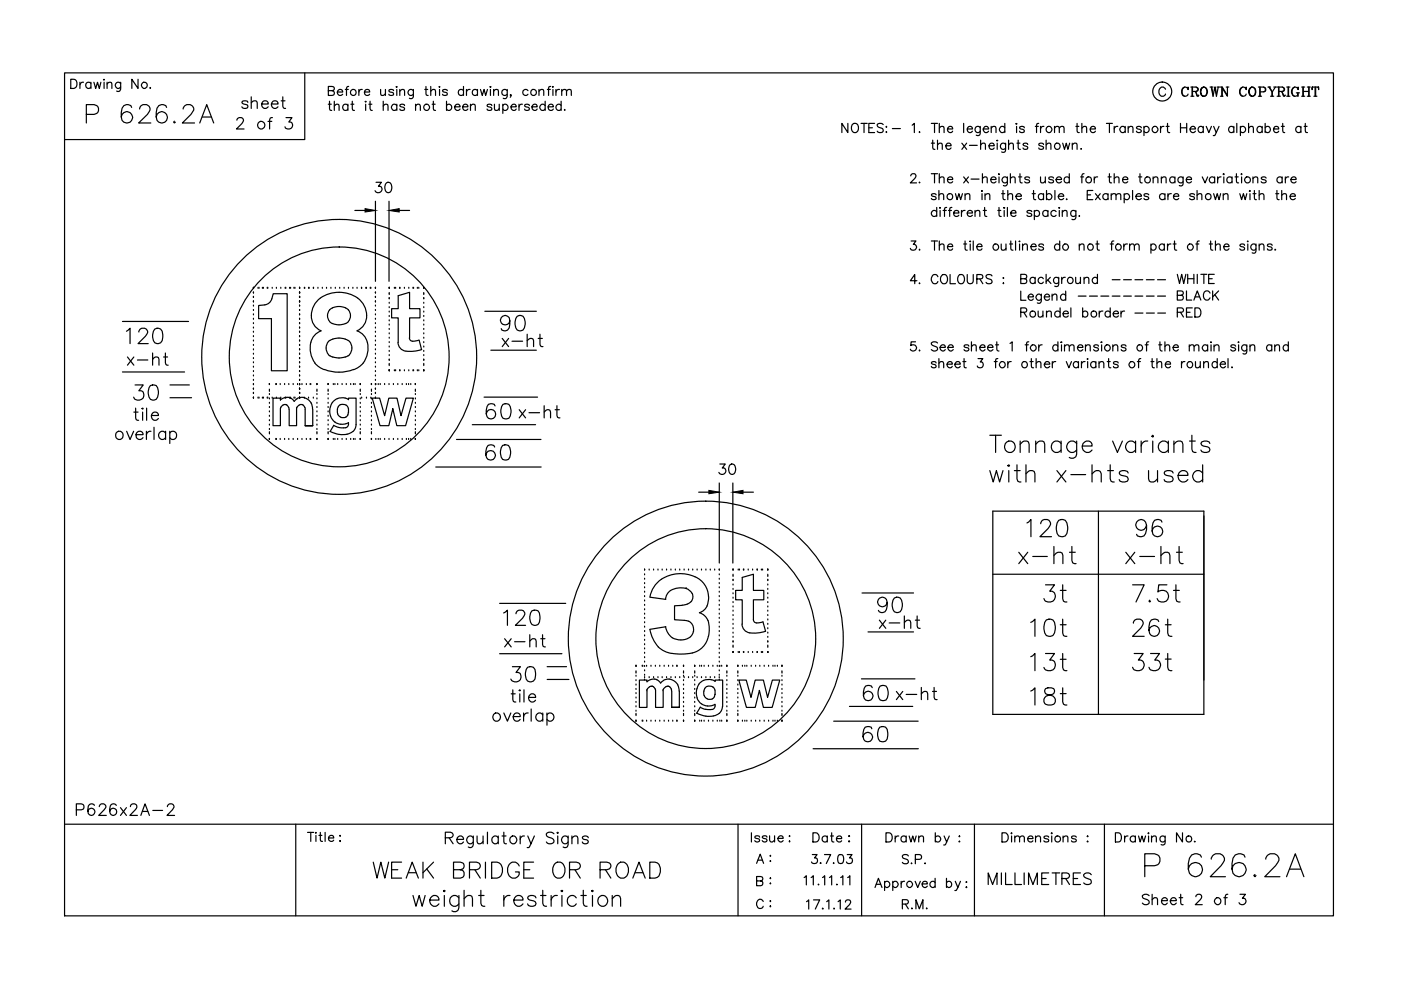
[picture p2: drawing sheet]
<svg xmlns="http://www.w3.org/2000/svg" width="297mm" height="210mm" viewBox="0 0 297 210" stroke-linecap="round" stroke-linejoin="round" font-family="sans-serif">
<g fill="none" stroke="#000" stroke-width=".25">
<path d="M13.7 15.5h269v178.7h-269zM15 16.8h.7a1.04 1.04 0 0 1 .6 1 1.04 1.04 0 0 1-.6 1h-.7zM16.9 17.4v1.4M17.7 17.4a.64 .64 0 0 0-.8 .6M19.3 17.7a.62 .62 0 0 0-.9-.1 .62 .62 0 0 0 0 .9 .62 .62 0 0 0 .9 0M19.3 17.4v1.4M19.9 17.4l.4 1.4 .4-1.4 .4 1.4 .3-1.4M21.9 16.9h.3zM22.1 17.4v1.4M22.7 17.8l.5-.4 .4 .1 .1 1.3M22.7 17.4v1.4M25.6 17.4v1.5a.53 .53 0 0 1-.9 .4"/>
<path d="M25.6 17.7a.64 .64 0 0 0-1-.1 .64 .64 0 0 0 0 .9 .64 .64 0 0 0 1 0M29.3 16.8v2l-1.3-2v2M31.8 18.5v.3l.1-.2M64.6 15.5v14.1h-50.9M69.6 19.2l1.1-.1 .2-.2-.1-.4-.4-.2h-.8v1.9h.8l.4-.1 .1-.5-.5-.4M71.5 19.5h1.2a.57 .57 0 0 0-.6-.6 .57 .57 0 0 0-.6 .6v.2a.63 .63 0 0 0 .5 .5 .63 .63 0 0 0 .7-.2M73.2 19h.6M73.9 18.3l-.3 .1-.1 .3v1.5M76.1 19v1.2M76.8 19a.58 .58 0 0 0-.7 .5M77.3 19.5h1.1a.6 .6 0 0 0-.9-.5 .6 .6 0 0 0-.1 1 .62 .62 0 0 0 1 0M80.7 19l.1 1.2h.5l.4-.3"/>
<path d="M81.7 19v1.2M83.5 19.2a.6 .6 0 0 0-1.1 0l.1 .2a.9 .9 0 0 1 1 .5v.1a.6 .6 0 0 1-1.1 0M84 18.4h.2zM84.1 19v1.2M84.8 19.3l.4-.3h.5l.1 1.2M84.8 19v1.2M87.6 19v1.4a.53 .53 0 0 1-.8 .4M87.6 19.2a.64 .64 0 0 0-.9-.1 .64 .64 0 0 0 0 1 .64 .64 0 0 0 .9-.1M90.1 19h.6M90.3 18.3v1.6l.1 .3h.4M91.3 19.3l.5-.3h.5v1.2M91.3 18.3v1.9"/>
<path d="M93.2 19v1.2M93.2 18.3v.2zM94.8 19.2a.62 .62 0 0 0-1 0l.1 .2a.9 .9 0 0 1 .9 .5v.1a.62 .62 0 0 1-1 0M98.3 19.2a.62 .62 0 0 0-.9-.1 .62 .62 0 0 0 0 1 .62 .62 0 0 0 .9-.1M98.3 18.3v1.9M98.9 19v1.2M99.7 19a.64 .64 0 0 0-.8 .5M101.2 19.2a.62 .62 0 0 0-.9-.1 .62 .62 0 0 0 0 1 .62 .62 0 0 0 .9-.1M101.2 19v1.2M101.9 19l.3 1.2 .4-1.2 .4 1.2 .3-1.2M104 19v1.2M104 18.3l.1 .1-.1 .1z"/>
<path d="M104.7 19.3l.4-.3h.5l.1 1.2M104.7 19v1.2M107.5 19v1.4a.53 .53 0 0 1-.8 .4M107.5 19.2a.64 .64 0 0 0-.9-.1 .64 .64 0 0 0 0 1 .64 .64 0 0 0 .9-.1M111.9 19.2a.62 .62 0 0 0-.9-.1 .62 .62 0 0 0 0 1 .62 .62 0 0 0 .9-.1M114.3 19.3l.4-.3h.5l.1 1.2M114.3 19v1.2M116 19h.7M116.8 18.3l-.4 .1-.1 .3v1.5M117.2 19v1.2M117.2 18.3v.2zM117.9 19v1.2"/>
<path d="M118.6 19a.64 .64 0 0 0-.7 .5M119.1 19.3l.5-.3h.4l.1 1.2M119.1 19v1.2M120.1 19.3l.5-.3h.4l.1 1.2M247.1 18.9a.72 .72 0 0 0-.8-.4 .72 .72 0 0 0-.6 .7 .85 .85 0 0 0 .2 .9 .85 .85 0 0 0 .9 .2l.3-.4M251.2 18.5a1.12 1.12 0 0 0 0 1.9M251.8 18.8l.1 .2v-.5l-.1 .3a.7 .7 0 0 0-.8-.3 .7 .7 0 0 0-.5 .7v.5a.7 .7 0 0 0 .6 .7 .7 .7 0 0 0 .8-.5M252.5 18.5l1.3 .1a.4 .4 0 0 1 .3 .3 .4 .4 0 0 1-.3 .4l-1 .1M252.7 18.5v1.9M252.8 18.5v1.9M253.3 19.4l.3 .2 .2 .6h.3M253.5 19.5l.3 .8 .3 .1v-.2"/>
<path d="M253.6 18.5l.4 .3-.2 .4-.2 .2M255.2 18.5a1.06 1.06 0 0 0-.7 .9 1.06 1.06 0 0 0 .7 1 .98 .98 0 0 0 .8-1 .98 .98 0 0 0-.8-.9 1.13 1.13 0 0 0 0 1.9M255.3 18.5a1.13 1.13 0 0 1 0 1.9M256.6 18.5h.6M256.8 18.5l.4 1.9 .4-1.9 .3 1.9 .4-1.9M256.9 18.5l.3 1.4M257.7 18.5l.2 1.4M258 18.5h.6M258.8 18.5h.3M259.1 18.5v1.9M260 18.5h.5M260.2 18.5v1.9l-1.1-1.7"/>
<path d="M263.5 18.5a1.08 1.08 0 0 0-.6 .9 1.08 1.08 0 0 0 .6 1M264.1 18.8l.1 .2v-.5l-.1 .3a.73 .73 0 0 0-.8-.3 .73 .73 0 0 0-.5 .7 .86 .86 0 0 0 .2 .9 .86 .86 0 0 0 1 .2l.2-.4M265.4 18.5a1.01 1.01 0 0 0-.6 1 1.01 1.01 0 0 0 .8 .9 1.01 1.01 0 0 0 .7-1.1 1.01 1.01 0 0 0-.9-.8 1.13 1.13 0 0 0 0 1.9M265.6 18.5a1.13 1.13 0 0 1 0 1.9M266.8 18.5h1.1l.5 .3-.2 .6-1 .1M267.1 18.5v1.9M267.2 18.5v1.9M267.9 18.5l.4 .3-.1 .5-.3 .2M268.8 18.5h.6M269 18.5l.7 1v.9M269.1 18.5l.7 1v.9M270.1 18.5h.5"/>
<path d="M270.4 18.5l-.6 1M270.8 18.5h1.1l.4 .3-.1 .5-1 .1M271.1 18.5v1.9M271.2 18.5v1.9M271.6 19.4l.7 .9 .2-.1M271.8 19.5l.4 .9h.1l.2-.2M271.9 18.5l.4 .3-.1 .4-.3 .2M272.8 18.5h.7M273.1 18.5v1.9M273.2 18.5v1.9M274.5 18.5a1.12 1.12 0 0 0 0 1.9M274.8 19.7h.7"/>
<path d="M275.1 18.8l.1 .2v-.5l-.1 .3a.73 .73 0 0 0-.8-.3 .73 .73 0 0 0-.5 .7v.5a.74 .74 0 0 0 .5 .7 .74 .74 0 0 0 .8-.2M275.1 19.7v.7M275.2 19.7v.7M276 18.5h.6M276.2 18.5v1.9M276.3 18.5v1.9M276.3 19.4h1.2M277.2 18.5h.6M277.5 18.5v1.9M277.6 18.5v1.9M278.3 18.5l-.1 .5v-.5h1.4v.5l-.1-.5M278.8 18.5v1.9"/>
<path d="M278.9 18.5v1.9M18.3 24.3h1.7l.5-.3a1.03 1.03 0 0 0 .4-1.1 1.03 1.03 0 0 0-.9-.7h-1.7v3.9M27.9 22.8a1.07 1.07 0 0 0-1.6-.4 3.6 3.6 0 0 0-.4 3.1 1.21 1.21 0 0 0 1.9 .2 1.21 1.21 0 0 0-.4-1.9 1.21 1.21 0 0 0-1.7 1M29.6 23.1a.95 .95 0 0 1 .7-.9h.8a.96 .96 0 0 1 .5 1.5l-.3 .6-1.9 1.8h2.6M35.3 22.8a1.07 1.07 0 0 0-1.6-.4 3.6 3.6 0 0 0-.4 3.1 1.19 1.19 0 0 0 1.9 .2 1.19 1.19 0 0 0-.4-1.9 1.19 1.19 0 0 0-1.7 1M37 25.7l-.2 .2 .2 .2 .2-.2M38.8 23.1a1.07 1.07 0 0 1 .8-.9h.7a.96 .96 0 0 1 .6 1.5l-.4 .6-1.8 1.8h2.5M42.3 26.1l1.5-3.9 1.5 3.9M42.9 24.8h1.9M50.2 25.5l.1-.4a.79 .79 0 0 1 1.1 0 .55 .55 0 0 1 .1 .8l-1.4 1.4h1.6M52.5 21.7a.73 .73 0 0 0-1.2 0l.4 .4 .8 .2v.3a.73 .73 0 0 1-1.2 0M53.3 21.8a.85 .85 0 0 1 1.1-.3l.1 1.5"/>
<path d="M53.3 20.5v2.5M55.5 22.1h1.4a.61 .61 0 0 0-.5-.7 .79 .79 0 0 0-.9 1 .79 .79 0 0 0 1.4 .2M56.8 25.7h.8M57.5 22.1h1.4a.75 .75 0 0 0-1-.7 .75 .75 0 0 0-.2 1.2 .74 .74 0 0 0 1.2 0M57.8 24.9l-.5 .2-.1 .3v1.9M59.6 21.4h.8M60 20.5v2l.1 .4 .5 .1M60.6 24.9h1.3l-.7 1a.78 .78 0 0 1 .9 .9 .78 .78 0 0 1-1.1 .5l-.5-.2-.1-.2M69.6 22.1h.6M69.9 21.5v1.5v.3l.4 .1M70.9 22.5l.4-.4 .5 .1 .1 1.2M70.9 21.5v1.9"/>
<path d="M73.8 22.4a.61 .61 0 0 0-.9-.1 .61 .61 0 0 0 0 .9 .61 .61 0 0 0 .9-.1M73.8 22.1v1.3M74.4 22.1h.6M74.7 21.5v1.5l.1 .3 .4 .1M77.5 22.1v1.3M77.5 21.5h.2l-.2 .1zM78.2 22.1h.6M78.5 21.5v1.5l.1 .3 .3 .1M79.7 38.7h1.2l-.7 .8a.73 .73 0 0 1 .7 1 .73 .73 0 0 1-1.2 .2l-.2-.3M81.3 22.5l.4-.4 .5 .1 .1 1.2M81.3 21.5v1.9M81.9 38.8a.66 .66 0 0 1 1 .3 1.11 1.11 0 0 1-.7 1.8 1.35 1.35 0 0 1-.3-2.1z"/>
<path d="M84.1 22.4a.63 .63 0 0 0-.9-.1 .63 .63 0 0 0 0 .9 .63 .63 0 0 0 .9-.1M84.1 22.1v1.3M85.8 22.4a.57 .57 0 0 0-1 0l.1 .2 .8 .3 .1 .2a.57 .57 0 0 1-1 0M88.1 22.5l.5-.4 .4 .1 .1 1.2M88.1 22.1v1.3M91.6 22.1h.7M91.9 21.5v1.5l.1 .3 .3 .1M94.7 22.4a.61 .61 0 0 1 .9-.1 .61 .61 0 0 1 0 .9 .61 .61 0 0 1-.9-.1M94.7 21.5v1.9M96.4 22.6h1.2a.61 .61 0 0 0-.9-.5 .61 .61 0 0 0-.2 1 .6 .6 0 0 0 1.1 0M98.1 22.6h1.1a.6 .6 0 0 0-.8-.4 .6 .6 0 0 0-.2 .9 .57 .57 0 0 0 1 0M99.8 22.5l.4-.4 .5 .1 .1 1.2"/>
<path d="M99.8 22.1v1.3M104.3 22.4a.57 .57 0 0 0-1 0v.2l.9 .3 .1 .2a.57 .57 0 0 1-1 0M104.8 22.1l.1 1.2 .5 .1 .4-.4M105.8 22.1v1.3M106.6 22.4a.61 .61 0 0 1 .9-.1 .61 .61 0 0 1 0 .9 .61 .61 0 0 1-.9-.1M106.6 22.1v1.9M108.3 22.6h1.1v-.1a.64 .64 0 0 0-1-.1 .64 .64 0 0 0 .4 1h.3l.3-.3M108.3 20.2h-.1h.1l-.1 .4M110 22.1v1.3M110.8 22.1a.58 .58 0 0 0-.8 .5M112.2 22.4a.57 .57 0 0 0-1 0l.3 .2 .7 .3v.2a.57 .57 0 0 1-1 0M112.8 22.6h1.1v-.1a.64 .64 0 0 0-1.1-.1 .64 .64 0 0 0 .5 1h.3l.3-.3"/>
<path d="M115.6 22.4a.63 .63 0 0 0-1-.1 .63 .63 0 0 0 0 .9 .63 .63 0 0 0 1-.1M115.6 21.5v1.9M116.2 22.6h1.1a.6 .6 0 0 0-.8-.4 .6 .6 0 0 0-.2 .9 .57 .57 0 0 0 1 0M119 22.4a.61 .61 0 0 0-.9-.1 .61 .61 0 0 0 0 .9 .61 .61 0 0 0 .9-.1M119 21.5v1.9M119.7 23.2l-.1 .1h.2M179.8 26.2v1.9l-1.3-1.9v1.9M180.7 26.4a.74 .74 0 0 1 .8-.2 .74 .74 0 0 1 .5 .7 .86 .86 0 0 1-.2 .9 .86 .86 0 0 1-.9 .2 1.27 1.27 0 0 1-.2-1.6zM182.6 26.2h1.3M183.2 26.2v1.9M184.2 27.1h.8M185.4 26.2h-1.2v1.9h1.2"/>
<path d="M187.3 26.4a.73 .73 0 0 0-1.3 .2l.4 .4 .7 .3a.48 .48 0 0 1 .1 .5 .48 .48 0 0 1-.4 .3l-.6-.1-.2-.2M187.8 26.9h.2l-.1 .1zM187.9 27.9v.2zM189.2 27.3h1.7M193.1 37.3l.4-.5h.4l.2 .2a.61 .61 0 0 1-.2 .8l-.9 1h1.3M193.4 26.5l.5-.3v1.9M195 27.9l-.1 .1h.1M195 38.6l-.1 .1h.1M197.5 26.2h1.3M197.5 36.8h1.3M197.5 30.4h.6M197.8 29.7v1.6v.3l.4 .1"/>
<path d="M198.1 26.2v1.9M198.1 36.8v2M198.8 30.7l.4-.3h.5l.1 1.3M198.8 29.7v2M199.2 27.2l.4-.4 .5 .1 .1 1.2M199.2 37.8a.67 .67 0 0 1 .9-.2l.1 1.2M199.2 26.2v1.9M199.2 36.8v2M200.5 30.9h1.1a.6 .6 0 0 0-.8-.5 .6 .6 0 0 0-.2 1 .56 .56 0 0 0 .5 .3 .56 .56 0 0 0 .5-.3M200.9 27.3h1.1v-.1a.64 .64 0 0 0-1.1-.1 .64 .64 0 0 0 .5 1h.2l.4-.3M200.9 38.1h1.1a.6 .6 0 0 0-.9-.5 .6 .6 0 0 0-.1 .9 .62 .62 0 0 0 1 0M203.9 30.4l1 1.3"/>
<path d="M204.3 26.2v1.9M204.3 37.5l1 1.3M204.9 30.4l-1 1.3M205.1 27.3h1.1a.6 .6 0 0 0-.9-.5 .6 .6 0 0 0-.1 1 .57 .57 0 0 0 1 0M205.3 37.5l-1 1.3M205.5 30.8h1.7M205.9 38h1.7M207.8 26.8l-.1 1.8-.3 .1h-.4M207.8 27.1a.61 .61 0 0 0-.9-.1 .61 .61 0 0 0 0 .9 .61 .61 0 0 0 .9-.1M207.9 30.7l.5-.3h.4l.1 1.3M207.9 29.7v2M208.3 37.8l.5-.3 .4 .1 .1 1.2"/>
<path d="M208.3 36.8v2M208.5 27.3h1.1a.6 .6 0 0 0-.8-.5 .6 .6 0 0 0-.2 1 .56 .56 0 0 0 .5 .3 .56 .56 0 0 0 .5-.3M209.7 30.9h1.1a.6 .6 0 0 0-.9-.5 .6 .6 0 0 0-.1 1 .57 .57 0 0 0 1 0M210.1 38.1h1.1a.6 .6 0 0 0-.9-.5 .6 .6 0 0 0-.1 .9 .62 .62 0 0 0 1 0M210.2 27.2l.4-.4 .5 .1 .1 1.2M210.2 26.8v1.3M211.4 29.7l.2 .1-.2 .1zM211.4 30.4v1.3M211.8 36.8v.2zM211.8 37.5v1.3M213 27.1a.63 .63 0 0 0-.9-.1 .63 .63 0 0 0 0 .9 .63 .63 0 0 0 .9-.1M213 26.2v1.9"/>
<path d="M213.2 30.4l-.1 1.7-.3 .2-.4-.1M213.2 30.6a.61 .61 0 0 0-.9 0 .61 .61 0 0 0 0 .9 .61 .61 0 0 0 .9-.1M213.6 37.5v1.5a.54 .54 0 0 1-.9 .3M213.6 37.8a.64 .64 0 0 0-1-.1 .64 .64 0 0 0 0 .9 .64 .64 0 0 0 1-.1M213.8 30.7l.5-.3h.5l.1 1.3M213.8 29.7v2M214.2 37.8l.3-.2a.44 .44 0 0 1 .7 .2v1M214.2 36.8v2M215.4 26.2h.2zM215.5 26.8v1.3M215.6 30.4h.7M215.9 29.7v1.6l.1 .3 .3 .1"/>
<path d="M216 37.5h.6M216.3 36.8v1.6v.3l.4 .1M217.2 27.1a.57 .57 0 0 0-1 0l.1 .2 .8 .3 .1 .2a.57 .57 0 0 1-1 0M217.9 30.6a.56 .56 0 0 0-.5-.3 .56 .56 0 0 0-.5 .3l.9 .5 .1 .3a.56 .56 0 0 1-.5 .3 .56 .56 0 0 1-.5-.3M218.3 37.8a.62 .62 0 0 0-1 0l.1 .2 .6 .1a.33 .33 0 0 1 .2 .6 .7 .7 0 0 1-.9-.2M219.5 26.8h.6M220.2 26.2h-.3l-.1 .3v1.6M220.6 37.5l.1 1.2 .5 .1 .4-.4M220.6 26.8v1.3M221.2 30.6a.57 .57 0 0 0-1 0l.1 .2 .9 .3v.3a.57 .57 0 0 1-1 0M221.3 26.8a.58 .58 0 0 0-.7 .5M221.6 37.5v1.3"/>
<path d="M221.8 30.7l.5-.3h.4l.1 1.3M221.8 29.7v2M223.4 37.8a.6 .6 0 0 0-1.1 0l.1 .2 .7 .1a.33 .33 0 0 1 .2 .6 .7 .7 0 0 1-1-.2M223.6 27.2l.4-.4 .5 .1 .1 1.2M223.6 26.8v1.3M223.9 38.1h1.2a.57 .57 0 0 0-.6-.6 .57 .57 0 0 0-.6 .6v.1a.63 .63 0 0 0 .5 .6 .63 .63 0 0 0 .7-.3M224.6 27.2l.5-.4 .4 .1 .1 1.2M225.3 30.4l.4 1.3 .4-1.3 .3 1.3 .4-1.3M226.7 37.8a.62 .62 0 0 0-.9-.1 .62 .62 0 0 0 0 .9 .62 .62 0 0 0 .9-.1M226.7 36.8v2M227.3 30.7l.5-.3h.5l.1 1.3M227.3 30.4v1.3"/>
<path d="M228.1 26.8h.6M228.4 26.2v1.5v.3l.4 .1M229.1 37.5h.7M229.2 31.5v.2l.1-.1M229.4 27.2l.4-.4 .5 .1 .1 1.2M229.4 26.2v1.9M229.8 36.8l-.3 .1-.1 .3v1.6M231.2 27.3h1.1a.6 .6 0 0 0-.9-.5 .6 .6 0 0 0-.2 1 .57 .57 0 0 0 1.1 0M232 37.5v1.3M232.7 37.5a.58 .58 0 0 0-.7 .6M234.6 26.2h1.3M234.9 37.5h.7"/>
<path d="M235.2 36.8v1.6l.1 .3 .4 .1M235.2 26.2v1.9M236.2 26.8v1.3M236.2 37.8l.5-.3 .5 .1 .1 1.2M236.2 36.8v2M237 26.8a.64 .64 0 0 0-.8 .5M238 38.1h1.1a.6 .6 0 0 0-.8-.5 .6 .6 0 0 0-.2 .9 .6 .6 0 0 0 1 0M238.6 27.1a.63 .63 0 0 0-1-.1 .63 .63 0 0 0 0 .9 .63 .63 0 0 0 1-.1M238.6 26.8v1.3M239.2 27.2l.5-.4 .4 .1 .1 1.2M239.2 26.8v1.3M241.4 37.5h.7"/>
<path d="M241.7 36.8v1.6l.1 .3 .4 .1M242 27.1a.6 .6 0 0 0-1.1 0l.3 .2 .5 .1 .3 .4a.6 .6 0 0 1-1.1 0M242.5 27.1a.61 .61 0 0 1 .9-.1 .61 .61 0 0 1 0 .9 .61 .61 0 0 1-.9-.1M242.5 26.8v1.9M244.5 37.8l.4-.3 .5 .1 .1 1.2M244.5 37.5v1.3M246.1 26.8v1.3M246.2 37.8l.5-.3 .5 .1v1.2M246.2 37.5v1.3M246.8 26.8a.58 .58 0 0 0-.7 .5M247.2 26.8h.7M247.5 26.2v1.5l.1 .3 .4 .1"/>
<path d="M249.1 37.8a.62 .62 0 0 0-.9-.1 .62 .62 0 0 0 0 .9 .62 .62 0 0 0 .9-.1M249.1 37.5v1.3M250.3 26.2v1.9M250.3 27.1h1.3M250.8 37.5v1.7l-.3 .2-.5-.1M250.8 37.8a.62 .62 0 0 0-.9-.1 .62 .62 0 0 0 0 .9 .62 .62 0 0 0 .9-.1M251.5 38.1h1.1a.6 .6 0 0 0-.8-.5 .6 .6 0 0 0-.2 .9 .62 .62 0 0 0 1 0M251.6 26.2v1.9M252.3 27.3h1.2a.61 .61 0 0 0-.9-.5 .61 .61 0 0 0-.2 1 .6 .6 0 0 0 1.1 0M252.5 20.4h.6M254.9 37.5l.6 1.3 .5-1.3M255.1 27.1a.61 .61 0 0 0-.9-.1 .61 .61 0 0 0 0 .9 .61 .61 0 0 0 .9-.1"/>
<path d="M255.1 26.8v1.3M255.7 26.8l.6 1.3 .6-1.3M257.3 26.8l.6 1.3 .6-1.3M257.5 37.8a.64 .64 0 0 0-.9-.1 .64 .64 0 0 0 0 .9 .64 .64 0 0 0 .9-.1M257.5 37.5v1.3M257.9 28.1l-.4 .6h-.3M258.2 37.5v1.3M258.8 20.4h.5M258.9 37.5a.63 .63 0 0 0-.7 .6M259.3 36.9h.3l-.1 .1zM259.5 37.5v1.3M260.2 20.2l-1.1-1.7v1.9"/>
<path d="M261.2 37.8a.62 .62 0 0 0-.9-.1 .62 .62 0 0 0 0 .9 .62 .62 0 0 0 .9-.1M261.2 37.5v1.3M261.6 27.1a.61 .61 0 0 0-.9-.1 .61 .61 0 0 0 0 .9 .61 .61 0 0 0 .9-.1M261.6 26.8v1.3M261.8 37.5h.7M262.1 36.8v1.6l.1 .3 .4 .1M262.2 26.2v1.9M263 27.1a.61 .61 0 0 1 .9-.1 .61 .61 0 0 1 0 .9 .61 .61 0 0 1-.9-.1M263 26.8v1.9M263.2 37.5v1.3M263.2 36.8v.2zM264.7 27.2l.5-.4 .5 .1v1.2"/>
<path d="M264.7 26.2v1.9M265.7 37.8l.3-.2a.44 .44 0 0 1 .7 .2v1M265.7 37.5v1.3M266.8 20.4h.7M267.6 27.1a.61 .61 0 0 0-.9-.1 .61 .61 0 0 0 0 .9 .61 .61 0 0 0 .9-.1M267.6 26.8v1.3M268.2 27.1a.61 .61 0 0 1 .9-.1 .61 .61 0 0 1 0 .9 .61 .61 0 0 1-.9-.1M268.2 26.2v1.9M268.4 37.8a.65 .65 0 0 0-1 0l.1 .2 .8 .2 .1 .3a.65 .65 0 0 1-1 0M269.4 20.4h.7M270 27.3h1.1a.6 .6 0 0 0-.8-.5 .6 .6 0 0 0-.2 1 .57 .57 0 0 0 1 0M270.8 20.4h.7"/>
<path d="M271.7 26.8h.6M271.8 37.8a.62 .62 0 0 0-.9-.1 .62 .62 0 0 0 0 .9 .62 .62 0 0 0 .9-.1M271.8 37.5v1.3M272 26.2v1.5v.3l.4 .1M272.5 37.5v1.3M272.8 20.4h.7M273.2 37.5a.58 .58 0 0 0-.7 .6M273.7 38.1h1.1a.6 .6 0 0 0-.8-.5 .6 .6 0 0 0-.2 .9 .62 .62 0 0 0 1 0M275.8 27.1a.61 .61 0 0 0-.9-.1 .61 .61 0 0 0 0 .9 .61 .61 0 0 0 .9-.1M275.8 26.8v1.3M276 20.4h.6M276.5 26.8h.6"/>
<path d="M276.7 26.2v1.5l.1 .3 .4 .1M277.2 20.4h.6M278.6 20.4h.6M75.2 44.6h2.2M79.6 42.7v16.9M82.5 42.7v16.9M84.6 44.6h2.2M193.2 51.1h1l-.6 .7a.64 .64 0 0 1 .7 .7 .64 .64 0 0 1-.8 .5h-.3l-.2-.3M194.4 59.5h-1.4l.9-1.3v2M195 52.8l-.1 .2h.1M195 60l-.1 .1h.1M197.5 51.1h1.3"/>
<path d="M198.1 51.1v1.9M198.5 41.3a.6 .6 0 0 0-1 0l.1 .2 .8 .3 .1 .3a.6 .6 0 0 1-1 0M198.6 44.9a.64 .64 0 0 0-.9-.1 .64 .64 0 0 0 0 .9 .64 .64 0 0 0 .9-.1M198.6 44v1.9M198.9 58.7a.72 .72 0 0 0-.9-.5 .72 .72 0 0 0-.5 .8v.4a.72 .72 0 0 0 .5 .8 .72 .72 0 0 0 .9-.5M199.1 41.4l.4-.3h.5l.1 1.2M199.1 40.4v1.9M199.2 52.1l.4-.4 .5 .1 .1 1.2M199.2 51.1v1.9M199.2 44.1h.2zM199.3 44.6v1.3M199.8 58.3a.93 .93 0 0 1 1.1 .4 .93 .93 0 0 1-.2 1.2 .72 .72 0 0 1-.8 .2 .72 .72 0 0 1-.5-.7 1.15 1.15 0 0 1 .4-1.1z"/>
<path d="M200 44.6h.6M200.7 44l-.4 .1v.2v1.6M200.9 52.3h1.1v-.2a.64 .64 0 0 0-1.1-.1 .64 .64 0 0 0 .5 1h.2l.4-.3M201.1 44.6h.6M201.4 58.2v2h1.2M201.8 44l-.4 .1v.2v1.6M202.2 45.2h1.1a.6 .6 0 0 0-.8-.5 .6 .6 0 0 0-.2 .9 .62 .62 0 0 0 1 0M202.6 41.1l.3 1.2 .4-1.2 .4 1.2 .4-1.2M203.4 58.3a.93 .93 0 0 1 1.1 .4 .93 .93 0 0 1-.2 1.2 .69 .69 0 0 1-.8 .2 .69 .69 0 0 1-.5-.7l.1-.7zM203.8 44.6v1.3M204.3 51.7h.6M204.6 51.1v1.6l.1 .3h.4"/>
<path d="M204.6 44.6a.64 .64 0 0 0-.8 .6M204.6 41.4a.67 .67 0 0 1 .9-.3l.1 1.2M204.6 41.1v1.2M205.1 45.2h1.1a.6 .6 0 0 0-.9-.5 .6 .6 0 0 0-.1 .9 .62 .62 0 0 0 1 0M205.1 58.2v1.4a.64 .64 0 0 0 .6 .6 .64 .64 0 0 0 .6-.6v-1.4M205.7 51.7v1.3M205.7 51.1v.2zM206.3 51.1v1.9M206.7 45l.5-.4 .5 .1v1.2M206.7 44.6v1.3M207.1 52.3h1.1a.6 .6 0 0 0-.8-.5 .6 .6 0 0 0-.2 .9 .57 .57 0 0 0 1 0M207.1 59.1h1.1l.2-.3-.1-.4-.4-.2h-.8v2"/>
<path d="M207.7 59.1l.7 1.1M208.2 40.4v.2zM208.2 41.1v1.2M208.5 44.6h.6M208.8 44v1.6v.2l.4 .1M208.8 41.4l.5-.3h.5l.1 1.2M208.8 41.1v1.2M210.3 58.5a.7 .7 0 0 0-.7-.3 .7 .7 0 0 0-.5 .5l.1 .3 1 .3a.5 .5 0 0 1 0 .8 .84 .84 0 0 1-1.1-.2M211.6 44.6h.6M211.8 44v1.6l.1 .2 .4 .1M212.3 51.7l.1 1.3h.4l.5-.3M212.4 41.1h.6"/>
<path d="M212.7 40.4v1.6v.2l.4 .1M212.7 58.8v.3zM212.9 44l.1 .1-.1 .1zM212.9 44.6v1.3M213.3 51.7v1.3M213.6 44v1.9M213.7 41.4a.67 .67 0 0 1 .9-.3l.1 1.2M213.7 40.4v1.9M214.1 51.7h.6M214.3 51.1v1.6l.1 .3h.4M214.3 45.2h1.1a.6 .6 0 0 0-.8-.5 .6 .6 0 0 0-.2 .9 .62 .62 0 0 0 1 0M215.3 51.1v1.9"/>
<path d="M215.4 41.6h1.1a.57 .57 0 0 0-.5-.6 .57 .57 0 0 0-.6 .6v.2a.63 .63 0 0 0 .5 .5 .63 .63 0 0 0 .6-.2M216.2 51.1v.2zM216.2 51.7v1.3M216.4 59.1l1.1-.1 .2-.3-.1-.4-.3-.1h-.9v1.9h.9a.51 .51 0 0 0 .4-.5 .51 .51 0 0 0-.4-.5M216.8 52.1l.5-.4 .4 .1 .1 1.2M216.8 51.7v1.3M218.6 52.3h1.1a.6 .6 0 0 0-.9-.5 .6 .6 0 0 0-.1 .9 .57 .57 0 0 0 1 0M218.8 44.9a.62 .62 0 0 0-1.1 0l.1 .2 .9 .2 .1 .3a.62 .62 0 0 1-1.1 0M218.8 41.1h.7M219.1 40.4v1.6l.1 .2 .4 .1M219.3 44.9a.62 .62 0 0 1 .9-.1 .62 .62 0 0 1 0 .9 .62 .62 0 0 1-.9-.1M219.3 44.6v2"/>
<path d="M219.5 59.1a.61 .61 0 0 0-.9-.1 .61 .61 0 0 0 0 .9 .61 .61 0 0 0 .9-.1M219.5 58.8v1.3M221.2 59.1a.61 .61 0 0 0-.9-.1 .61 .61 0 0 0 0 .9 .61 .61 0 0 0 .9-.1M221.2 52a.57 .57 0 0 0-1 0l.1 .2 .9 .3v.2a.57 .57 0 0 1-1 0M221.2 41.3a.62 .62 0 0 0-.9-.1 .62 .62 0 0 0 0 1 .62 .62 0 0 0 .9-.1M221.2 41.1v1.2M221.8 58.2v1.9M221.9 41.3a.64 .64 0 0 1 .9-.1 .64 .64 0 0 1 0 1 .64 .64 0 0 1-.9-.1M221.9 40.4v1.9M222.1 59.4l.7 .7M222.2 44.9a.62 .62 0 0 0-.9-.1 .62 .62 0 0 0 0 .9 .62 .62 0 0 0 .9-.1M222.2 44.6v1.3"/>
<path d="M222.7 58.8l-.9 .9M223.7 40.4v1.9M223.9 44.9a.62 .62 0 0 0-.9-.1 .62 .62 0 0 0 0 .9 .62 .62 0 0 0 .9-.1M224.4 41.6h1.1a.57 .57 0 0 0-.5-.6 .57 .57 0 0 0-.6 .6v.2a.63 .63 0 0 0 .4 .5 .63 .63 0 0 0 .7-.2M224.5 58.8l-.1 1.8-.3 .1h-.5M224.5 59.1a.61 .61 0 0 0-.9-.1 .61 .61 0 0 0 0 .9 .61 .61 0 0 0 .9-.1M224.6 44v.2zM224.6 44.6v1.3M224.7 52a.61 .61 0 0 0-.9-.1 .61 .61 0 0 0 0 .9 .61 .61 0 0 0 .9-.1M224.7 51.1v1.9M225.1 58.8v1.3M225.2 45l.5-.4 .5 .1v1.2"/>
<path d="M225.2 44.6v1.3M225.9 58.8a.64 .64 0 0 0-.8 .6M226.2 42.2h-.1h.1M228.1 58.8v1.2l.5 .1 .5-.4M228.1 44.6v1.5a.53 .53 0 0 1-.8 .4M228.1 44.9a.62 .62 0 0 0-.9-.1 .62 .62 0 0 0 0 .9 .62 .62 0 0 0 .9-.1M228.8 52.1l.5-.4 .5 .1v1.2M228.8 51.7v1.3M228.8 45.7l-.1 .1h.2M229.1 58.8v1.3M229.8 59.2l.5-.4 .5 .1 .1 1.2M229.8 58.8v1.3"/>
<path d="M230.5 41.3h.7M231.7 40.4h-1.2v1.9h1.2M232.3 41.1l1 1.2M232.3 51.7h.7M232.6 51.1v1.6l.1 .3h.4M232.7 59.1a.61 .61 0 0 0-.9-.1 .61 .61 0 0 0 0 .9 .61 .61 0 0 0 .9-.1M232.7 58.2v1.9M233.3 41.1l-1 1.2M234.9 41.3a.62 .62 0 0 0-.9-.1 .62 .62 0 0 0 0 1 .62 .62 0 0 0 .9-.1M234.9 41.1v1.2M235.4 51.7h.7M235.6 41.4a.67 .67 0 0 1 .9-.3l.1 1.2"/>
<path d="M235.6 41.1v1.2M235.8 59.3h1.7M236.1 51.1l-.3 .1-.1 .3v1.5M236.6 41.4a.67 .67 0 0 1 .9-.3l.1 1.2M238.2 59.3h1.7M238.3 51.7v1.3M238.4 41.3a.64 .64 0 0 1 .9-.1 .64 .64 0 0 1 0 1 .64 .64 0 0 1-.9-.1M238.4 41.1v1.9M239 51.7a.64 .64 0 0 0-.7 .6M239.5 52.1l.4-.4 .5 .1 .1 1.2M239.5 51.7v1.3M240.1 40.4v1.9"/>
<path d="M240.5 52.1l.4-.4 .5 .1 .1 1.2M240.6 59.3h1.7M240.8 41.6h1.2a.62 .62 0 0 0-.7-.5 .62 .62 0 0 0-.5 .6 .62 .62 0 0 0 .5 .6l.7-.2M243 59.3h1.7M243.6 41.3a.62 .62 0 0 0-1.1 0l.1 .2 .8 .3 .2 .3a.62 .62 0 0 1-1.1 0M244 52a.61 .61 0 0 1 .9-.1 .61 .61 0 0 1 0 .9 .61 .61 0 0 1-.9-.1M244 51.7v2M245.4 59.3h1.7M246.9 52a.61 .61 0 0 0-.9-.1 .61 .61 0 0 0 0 .9 .61 .61 0 0 0 .9-.1M246.9 51.7v1.3M247 41.3a.64 .64 0 0 0-1-.1 .64 .64 0 0 0 0 1 .64 .64 0 0 0 1-.1M247 41.1v1.2"/>
<path d="M247.5 51.7v1.3M247.6 41.1v1.2M248.3 51.7a.58 .58 0 0 0-.8 .6M248.3 41.1a.58 .58 0 0 0-.7 .5M248.7 51.7h.7M248.8 41.6h1.1a.6 .6 0 0 0-.8-.5 .6 .6 0 0 0-.2 1 .62 .62 0 0 0 1 0M249 51.1v1.6l.1 .3h.4M249.6 58.2l.5 1.9 .4-1.9 .5 1.9 .4-1.9M251.8 58.2v1.9M251.8 59.1h1.3M253.1 58.2v1.9M253.3 41.3a.62 .62 0 0 0-1.1 0l.1 .2a.9 .9 0 0 1 1 .5v.1a.62 .62 0 0 1-1.1 0"/>
<path d="M253.5 51.7h.7M253.8 41.4l.5-.3h.4l.1 1.2M253.8 40.4v1.9M253.8 58.2v1.9M254.3 51.1l-.4 .1-.1 .3v1.5M254.6 58.2h1.3M255.2 58.2v1.9M256.3 59.1h.7M256.4 51.7h.7M256.7 51.1v1.6l.1 .3h.3M257.3 41.1l.4 1.2 .4-1.2 .4 1.2 .3-1.2M257.4 58.2h-1.1v1.9h1.1"/>
<path d="M257.7 52.1l.5-.4 .4 .1 .1 1.2M257.7 51.1v1.9M259.3 41.4l.5-.3h.5l.1 1.2M259.3 41.1v1.2M259.5 52.3h1.1a.6 .6 0 0 0-.9-.5 .6 .6 0 0 0-.1 .9 .56 .56 0 0 0 .5 .4 .56 .56 0 0 0 .5-.4M262.9 41.1l.3 1.2 .4-1.2 .4 1.2 .3-1.2M263.9 52a.56 .56 0 0 0-.5-.3 .56 .56 0 0 0-.5 .3l.3 .3 .4 .1 .3 .3a.56 .56 0 0 1-.5 .4 .56 .56 0 0 1-.5-.4M264.6 51.7v1.3M264.6 51.1v.2zM265 40.4v.2l-.1-.1zM265 41.1v1.2M265.7 41.1h.6"/>
<path d="M266 40.4v1.6v.2l.4 .1M266.3 51.7l-.1 1.8-.2 .2-.5-.1M266.3 52a.61 .61 0 0 0-.9-.1 .61 .61 0 0 0 0 .9 .61 .61 0 0 0 .9-.1M267 52.1l.4-.4 .5 .1 .1 1.2M267 51.7v1.3M267 41.4l.4-.3h.5l.1 1.2M267 40.4v1.9M269.7 52a.57 .57 0 0 0-1 0l.1 .2a.9 .9 0 0 1 .9 .5 .57 .57 0 0 1-1 0M270.4 52.8l-.1 .2h.2M270.5 41.1h.6M270.7 40.4v1.6l.1 .2 .4 .1M271.8 41.4l.4-.3h.5l.1 1.2"/>
<path d="M271.8 40.4v1.9M273.5 41.6h1.1a.6 .6 0 0 0-.8-.5 .6 .6 0 0 0-.2 1 .62 .62 0 0 0 1 0M26 78.9h13.1M26 68.2h14M26.8 70.2l.8-.6v3.3M27 75.7l1.4 1.7M28.4 75.7l-1.4 1.7M29.1 76.3h2.2M29.4 70.4l.3-.6 .4-.2h.6a.91 .91 0 0 1 .6 .8 .91 .91 0 0 1-.5 .9l-1.5 1.6h2.1M32.4 76.2l.5-.5 .7 .1 .1 1.6M32.4 74.8v2.6M32.8 69.8a1.05 1.05 0 0 1 1.6 .4 2.76 2.76 0 0 1-.4 2.5 1.01 1.01 0 0 1-1.5-.5 2.58 2.58 0 0 1 .3-2.4z"/>
<path d="M34.7 75.7h.8M35.1 74.8v2.1l.1 .4 .5 .1M53.7 64.1h.1M53.7 63h.1M53.7 62.1h.1M53.7 61.1h.1M53.7 79.7h.1M53.7 78.8h.1M53.7 77.9h.1M53.7 76.9h.1M53.7 76h.1M53.7 75.1h.1"/>
<path d="M53.7 74.2h.1M53.7 73.2h.1M53.7 72.3h.1M53.7 71.4h.1M53.7 70.4h.1M53.7 69.6h.1M53.7 68.6h.1M53.7 67.7h.1M53.7 66.8h.1M53.7 65.8h.1M53.7 64.9h.1M53.7 64h.1"/>
<path d="M53.7 63.1h.1M54.7 61.1h.1M54.9 61.1h.1M55.6 61.1h.1M55.9 61.1h.1M56.7 61.1h.1M56.8 61.1h.1M57.6 63.4a1.71 1.71 0 0 1-1.5 1.2M57.6 63.4l.3-1.1h3v16.3h-3.4v-11h-2.7v-2.8l1.3-.2M57.7 61.1h.1M58.6 61.1h.1M59.5 61.1h.1"/>
<path d="M60.5 61.1h.1M60.6 61.1h.1M61.4 61.1h.1M61.6 61.1h.1M62.3 61.1h.1M62.5 61.1h.1M63.5 61.1h.1M63.5 62.1h.1M63.5 63h.1M63.5 64.1h.1M63.5 79.7h.1M63.5 78.8h.1"/>
<path d="M63.5 77.9h.1M63.5 76.9h.1M63.5 76h.1M63.5 75.1h.1M63.5 74.2h.1M63.5 73.2h.1M63.5 72.3h.1M63.5 71.4h.1M63.5 70.4h.1M63.5 69.6h.1M63.5 68.6h.1M63.5 67.7h.1"/>
<path d="M63.5 66.8h.1M63.5 65.8h.1M63.5 64.9h.1M63.5 64h.1M63.5 63.1h.1M64.5 61.1h.1M64.6 61.1h.1M65.4 61.1h.1M65.5 61.1h.1M65.9 72.6a4.8 4.8 0 0 0 2.9 5.8M66.4 61.1h.1M66.5 61.1h.1"/>
<path d="M67.4 61.1h.1M67.9 63.2a4.2 4.2 0 0 0-.8 6.3l1 .6M68.1 70.2a3.3 3.3 0 0 0-2.2 2.4M68.3 61.1h.1M69.2 61.1h.1M69.6 75.2l.3 .2M69.9 65.7a1.9 1.9 0 0 0 0 2.5M69.9 72.2a2.08 2.08 0 0 0-.2 3M70.2 61.1h.1M70.6 71.9l-.6 .3M71.1 61.1h.1M72 61.1h.1"/>
<path d="M73 61.1h.1M73.2 71.9l.6 .3M73.2 71.9a4.1 4.1 0 0 0-2.7 0M73.8 75.4l-.2 .1a4.3 4.3 0 0 1-3.6-.1M73.8 72.2a2.08 2.08 0 0 1 .3 3M73.9 65.7a1.9 1.9 0 0 1 0 2.5M73.9 65.7a3.1 3.1 0 0 0-4 0M73.9 68.2a3.3 3.3 0 0 1-4 0M73.9 61.1h.1M74.1 75.2l-.3 .2M74.8 61.1h.1M75 78.3a8.5 8.5 0 0 1-6.2 0"/>
<path d="M75.7 61.1h.1M75.7 70.2a3.9 3.9 0 0 1 2.1 5 4.4 4.4 0 0 1-2.8 3.2M75.8 63.2a7.1 7.1 0 0 0-7.9 0M75.8 63.2a4.2 4.2 0 0 1 .9 6.3l-1 .6M76.6 61.1h.1M76.7 61.1h.1M77.6 61.1h.1M77.7 61.1h.1M78.5 61.1h.1M78.6 61.1h.1M79.6 61.1h.1M79.6 62.1h.1"/>
<path d="M79.6 63h.1M79.6 64.1h.1M79.6 63.1h.1M79.6 64h.1M79.6 64.9h.1M79.6 65.8h.1M79.6 66.8h.1M79.6 67.7h.1M79.6 68.6h.1M79.6 69.6h.1M79.6 70.4h.1M79.6 71.4h.1"/>
<path d="M79.6 72.3h.1M79.6 73.2h.1M79.6 74.2h.1M79.6 75.1h.1M79.6 76h.1M79.6 76.9h.1M79.6 77.9h.1M79.6 78.8h.1M79.6 79.7h.1M82.5 63.3h.1M82.5 62.2h.1M82.5 61.1h.1"/>
<path d="M82.5 78.6h.1M82.5 77.5h.1M82.5 76.4h.1M82.5 77.3h.1M82.5 76.3h.1M82.5 75.4h.1M82.5 74.5h.1M82.5 73.6h.1M82.5 72.6h.1M82.5 71.7h.1M82.5 70.8h.1M82.5 69.8h.1"/>
<path d="M82.5 68.9h.1M82.5 68h.1M82.5 67.1h.1M82.5 66.2h.1M82.5 65.2h.1M82.5 64.3h.1M82.5 63.4h.1M82.5 62.4h.1M83.6 61.1h.1M83.6 78.6h.1M83.9 61.1h.1M83.9 78.6h.1"/>
<path d="M84.4 72.6a1.88 1.88 0 0 0 1.6 1.8M84.7 61.1h.1M84.7 78.6h.1M84.8 61.1h.1M84.8 78.6h.1M85.7 61.1h.1M85.7 78.6h.1M86.7 61.1h.1M86.7 78.6h.1M87.6 61.1h.1M87.6 78.6h.1M87.7 61.1h.1"/>
<path d="M87.7 78.6h.1M88.5 61.1h.1M88.5 78.6h.1M88.8 61.1h.1M88.8 78.6h.1M88.8 72.1a1.51 1.51 0 0 1-1.9-.1l-.1-4.6h2.2v-2h-2.2v-3.4l-2.4 .7v2.7h-1.4v2h1.4v5.2M88.9 72.1l.5 2M89.4 74.1l-1.6 .4h-1.7M89.8 61.1h.1M89.8 62.2h.1M89.8 63.3h.1M89.8 78.6h.1"/>
<path d="M89.8 76.4h.1M89.8 77.5h.1M89.8 62.4h.1M89.8 63.4h.1M89.8 64.3h.1M89.8 65.2h.1M89.8 66.2h.1M89.8 67.1h.1M89.8 68h.1M89.8 68.9h.1M89.8 69.8h.1M89.8 70.8h.1"/>
<path d="M89.8 71.7h.1M89.8 72.6h.1M89.8 73.6h.1M89.8 74.5h.1M89.8 75.4h.1M89.8 76.3h.1M89.8 77.3h.1M102.8 66h10.9M104.1 74.3h9.6M106.5 71.8l1.3 1.7M107.8 71.8l-1.3 1.7M108.1 68a1 1 0 0 1-1.4 .8 1 1 0 0 1-.3-1.6 1 1 0 0 1 1.6 .2 3 3 0 0 1-.4 2.6 .9 .9 0 0 1-1.3-.3"/>
<path d="M108.6 72.3h2.2M109.7 67.1a1.01 1.01 0 0 1 1.5 .4 2.58 2.58 0 0 1-.3 2.5 1.01 1.01 0 0 1-1.5-.5 2.58 2.58 0 0 1 .3-2.4zM111.8 72.2l.6-.4 .6 .1 .1 1.6M111.8 70.9v2.6M114.1 71.8h.9M114.5 70.9v2.1l.1 .4 .5 .1M194.1 72.5h-.9l-.1 .8a.7 .7 0 0 1 1 0 .7 .7 0 0 1-.1 1 .7 .7 0 0 1-1-.3M195 74.2v.2v-.1M198.5 77a.56 .56 0 0 0-.5-.4 .56 .56 0 0 0-.5 .4l.3 .2 .4 .1 .3 .4a.56 .56 0 0 1-.5 .3 .56 .56 0 0 1-.5-.3M198.8 72.7a.75 .75 0 0 0-1.3 .2l.2 .3 .9 .4 .2 .5a.84 .84 0 0 1-1.3 0M199.1 77l.4-.3 .5 .1 .1 1.2M199.1 76v2"/>
<path d="M199.3 73.7h1.1v-.2a.64 .64 0 0 0-1.1-.1 .64 .64 0 0 0 .5 1h.3l.3-.3M200.8 77.2h1.1v-.2a.64 .64 0 0 0-1.1 0 .64 .64 0 0 0 .5 1h.3l.3-.3M201 73.7h1.1a.62 .62 0 0 0-1-.5 .62 .62 0 0 0 .2 1.1 .54 .54 0 0 0 .8-.2M202.5 77.2h1.1a.6 .6 0 0 0-.8-.5 .6 .6 0 0 0-.2 1 .56 .56 0 0 0 .5 .3 .56 .56 0 0 0 .5-.3M204.1 76.7h.7M204.4 76v1.6l.1 .3 .4 .1M205.4 73.4a.56 .56 0 0 0-.5-.3 .56 .56 0 0 0-.5 .3l.1 .2a.9 .9 0 0 1 .9 .4v.1a.56 .56 0 0 1-.5 .3 .56 .56 0 0 1-.5-.3M206 73.5l.4-.4 .5 .1 .1 1.2M206 72.5v1.9M207.4 76h1l-.6 .8a.64 .64 0 0 1 .5 1 .64 .64 0 0 1-1.1-.2M207.7 73.7h1.1a.6 .6 0 0 0-.8-.5 .6 .6 0 0 0-.2 .9 .57 .57 0 0 0 1 0M209.4 73.7h1.1a.62 .62 0 0 0-.9-.5 .62 .62 0 0 0 .1 1.1 .54 .54 0 0 0 .8-.2"/>
<path d="M210.8 76.7h.6M211.1 73.1h.6M211.3 72.5v1.5l.1 .3 .4 .1M211.6 76l-.4 .1-.1 .3v1.6M212.7 60.1h.1zM213.7 76.7v1.3M214.1 72.8l.5-.3v1.9M214.4 76.7a.58 .58 0 0 0-.7 .5M216.4 61.7v2h1.1M216.4 66.2l1.1-.1 .2-.3-.2-.4-1.1-.1v1.9M217.1 66.2l.6 1M217.4 73.1h.6"/>
<path d="M218 62.9h1.1a.55 .55 0 0 0-.6-.6 .55 .55 0 0 0-.5 .6 .6 .6 0 0 0 .4 .7 .6 .6 0 0 0 .7-.2M218.1 72.5l-.4 .1-.1 .2v1.6M218.4 76.7h.6M218.7 76v1.6l.1 .3 .3 .1M219.7 77l.4-.3 .5 .1 .1 1.2M219.7 76v2M220.1 66l.1 1.1 .5 .1 .4-.4M220.2 73.1v1.3M220.8 62.4l-.1 1.7-.3 .2-.5-.1M220.8 62.7a.63 .63 0 0 0-1-.2 .63 .63 0 0 0 0 1 .63 .63 0 0 0 1-.1M221 73.1a.63 .63 0 0 0-.8 .6M221.1 66v1.2"/>
<path d="M221.4 77.2h1.2a.6 .6 0 0 0-.9-.5 .6 .6 0 0 0-.2 1 .56 .56 0 0 0 .6 .3 .56 .56 0 0 0 .5-.3M221.4 62.9h1.1a.55 .55 0 0 0-.5-.6 .55 .55 0 0 0-.6 .6 .6 .6 0 0 0 .4 .7 .6 .6 0 0 0 .7-.2M221.9 66.3a.67 .67 0 0 1 .9-.3l.1 1.2M221.9 66v1.2M223.1 62.7l.4-.3 .5 .1 .1 1.2M223.1 62.4v1.3M223.1 76.7v1.3M223.8 76.7a.58 .58 0 0 0-.7 .5M224.3 73.4a.61 .61 0 0 0-.9-.1 .61 .61 0 0 0 0 .9 .61 .61 0 0 0 .9-.1M224.3 72.5v1.9M224.8 66.2a.64 .64 0 0 0-1-.1 .64 .64 0 0 0 0 1 .64 .64 0 0 0 1-.1M224.8 65.3v1.9"/>
<path d="M224.9 72.6h.2zM225.1 73.1v1.3M225.4 66.5h1.1a.6 .6 0 0 0-.8-.5 .6 .6 0 0 0-.2 1 .62 .62 0 0 0 1 0M225.7 73.5l.5-.4 .4 .1 .1 1.2M225.7 73.1v1.3M225.9 62.7a.61 .61 0 0 0-.9-.1 .61 .61 0 0 0 0 .9 .61 .61 0 0 0 .9-.1M225.9 61.7v2M226.1 76.7l.5 1.3 .6-1.3M226.7 73.5l.5-.4 .4 .1 .1 1.2M227 65.3v1.9M228.4 73.7h1.2a.62 .62 0 0 0-1-.5 .62 .62 0 0 0 .1 1.1 .54 .54 0 0 0 .9-.2M228.6 62.8h1.7"/>
<path d="M228.7 77a.61 .61 0 0 0-1-.1 .61 .61 0 0 0 0 .9 .61 .61 0 0 0 1-.1M228.7 76.7v1.3M229.3 76.7v1.3M229.5 66.2a.62 .62 0 0 1 1-.1 .62 .62 0 0 1 0 .9 .62 .62 0 0 1-1 0M229.5 65.3v1.9M230.1 76.7a.64 .64 0 0 0-.8 .5M230.1 73.5l.5-.4 .5 .1 .1 1.2M230.1 73.1v1.3M230.6 76v.2zM230.6 76.7v1.3M231 62.8h1.7M232.3 77a.61 .61 0 0 0-.9-.1 .61 .61 0 0 0 0 .9 .61 .61 0 0 0 .9-.1"/>
<path d="M232.3 76.7v1.3M232.9 73.4a.56 .56 0 0 0-.5-.3 .56 .56 0 0 0-.5 .3l.3 .3 .6 .1 .1 .3a.56 .56 0 0 1-.5 .3 .56 .56 0 0 1-.5-.3M233 77l.4-.3 .5 .1 .1 1.2M233 76.7v1.3M233.1 66v1.2M233.4 62.8h1.7M233.4 72.6h.3zM233.6 73.1v1.3M233.8 66a.64 .64 0 0 0-.7 .5M234.8 76.7h.6M235 76v1.6l.1 .3 .4 .1M235.4 66.2a.62 .62 0 0 0-.9-.1 .62 .62 0 0 0 0 .9 .62 .62 0 0 0 .9 0"/>
<path d="M235.4 65.3v1.9M235.8 62.8h1.7M235.9 73.5l.5-.4 .5 .1 .1 1.2M235.9 73.1v1.3M236 66.5h1.1a.6 .6 0 0 0-.8-.5 .6 .6 0 0 0-.2 1 .62 .62 0 0 0 1 0M237.1 77a.57 .57 0 0 0-1 0v.1l.9 .3 .1 .3a.57 .57 0 0 1-1 0M237.7 66v1.2M238.2 62.8h1.7M238.4 66a.64 .64 0 0 0-.7 .5M238.7 73.4a.57 .57 0 0 0-1 0l.1 .2 .8 .2 .1 .3a.57 .57 0 0 1-1 0M240.6 62.8h1.7M240.6 66.4h1.7"/>
<path d="M241.1 76.7h.7M241.9 76l-.4 .1-.1 .3v1.6M242.8 73.1h.6M243 62.8h1.7M243 66.4h1.7M243.6 72.5l-.4 .1-.1 .2v1.6M244 76.7h.7M244.3 76v1.6l.1 .3 .3 .1M245.3 77l.5-.3 .4 .1 .1 1.2M245.3 76v2M245.4 62.8h1.7M245.5 66.4h1.6"/>
<path d="M245.7 73.1h.6M245.9 72.5v1.5l.2 .3 .3 .1M247 73.5l.4-.4 .5 .1 .1 1.2M247 72.5v1.9M247.1 77.2h1.1a.6 .6 0 0 0-.9-.5 .6 .6 0 0 0-.1 1 .57 .57 0 0 0 1 0M248.7 73.7h1.1v-.2a.64 .64 0 0 0-1.1-.1 .64 .64 0 0 0 .5 1h.3l.3-.3M249.6 62.6l1.1-.1 .2-.3-.1-.4-.4-.1h-.8v1.9h.8a.51 .51 0 0 0 .5-.5 .51 .51 0 0 0-.5-.5M249.6 66.2l1.2-.1 .1-.3-.1-.3-.3-.2h-.9v1.9M250.3 66.2l.6 1M250.5 76.7v1.3M251.2 76.7a.58 .58 0 0 0-.7 .5M251.6 61.7v1.9h1.1"/>
<path d="M251.6 66.2h.7M252.2 73.5l.4-.4 .5 .1 .1 1.2M252.2 73.1v1.3M252.8 65.3h-1.2v1.9h1.2M253.1 63.6l.7-1.9 .8 1.9M253.2 73.5l.4-.4 .5 .1 .1 1.2M253.3 65.3h.7a1.05 1.05 0 0 1 .6 1 1.05 1.05 0 0 1-.6 .9h-.7zM253.4 62.9h.9M253.5 76.7v1.2l.5 .1 .5-.4M254.5 76.7v1.3M255.2 77l.5-.3 .4 .1 .1 1.2M255.2 76.7v1.3"/>
<path d="M256 73.4a.63 .63 0 0 0-.9-.1 .63 .63 0 0 0 0 .9 .63 .63 0 0 0 .9-.1M256 73.1v1.3M256.6 62.1a.72 .72 0 0 0-.9-.4 .72 .72 0 0 0-.5 .7 .86 .86 0 0 0 .1 .9 .86 .86 0 0 0 1 .2l.3-.3M256.8 73.1v1.3M256.8 72.5v.1zM257.1 61.7v1.9M257.4 73.5l.5-.4 .4 .1 .2 1.2M257.4 73.1v1.3M257.6 62.5l.8 1.1M258.1 77a.61 .61 0 0 0-.9-.1 .61 .61 0 0 0 0 .9 .61 .61 0 0 0 .9-.1M258.1 76v2M258.4 61.7l-1.3 1.2"/>
<path d="M258.7 77.2h1.1v-.2a.64 .64 0 0 0-1.1 0 .64 .64 0 0 0 .5 1h.3l.3-.3M260.4 76v2M261.2 77.8l-.1 .1h.2M262 73.4a.57 .57 0 0 0-1 0l.2 .3 .6 .1 .2 .3a.57 .57 0 0 1-1 0M262.6 73.1v1.3M262.6 72.5v.1zM264.3 73.1v1.7l-.3 .3-.5-.1M264.3 73.4a.61 .61 0 0 0-.9-.1 .61 .61 0 0 0 0 .9 .61 .61 0 0 0 .9-.1M265 73.5l.5-.4 .5 .1v1.2M265 73.1v1.3M269.6 73.4a.61 .61 0 0 0-.9-.1 .61 .61 0 0 0 0 .9 .61 .61 0 0 0 .9-.1M269.6 73.1v1.3"/>
<path d="M270.3 73.5l.4-.4 .5 .1 .1 1.2M270.3 73.1v1.3M273.1 73.4a.61 .61 0 0 0-.9-.1 .61 .61 0 0 0 0 .9 .61 .61 0 0 0 .9-.1M273.1 72.5v1.9M26.9 91.4l.7 1.8 .7-1.8M28.4 87.4h.9M28.6 81.6h1.8l-1 1.2a1 1 0 0 1 1.1 1 1 1 0 0 1-.9 1 .94 .94 0 0 1-1.3-.6M28.8 86.5v2.1l.1 .4 .5 .1M28.8 92.2h1.5a.76 .76 0 0 0-.9-.8 .76 .76 0 0 0-.6 1 .79 .79 0 0 0 .6 .8 .79 .79 0 0 0 .9-.4M30.1 86.6h.3l-.2 .1zM30.2 87.4v1.7M31 91.4v1.8"/>
<path d="M31.1 86.5v2.6M31.9 81.7a1.08 1.08 0 0 1 1.5 .5 2.58 2.58 0 0 1-.3 2.5 1.01 1.01 0 0 1-1.5-.5 2.58 2.58 0 0 1 .3-2.5zM32 91.4a.85 .85 0 0 0-1 .8M32.1 88.1h1.5a.8 .8 0 0 0-1.1-.7 .8 .8 0 0 0-.3 1.3 .76 .76 0 0 0 1.4 0M32.7 90.6v2.6M35.1 91.8a.83 .83 0 0 0-1.2-.1 .83 .83 0 0 0 0 1.2 .83 .83 0 0 0 1.2-.1M35.1 91.4v1.8M36 91.8a.81 .81 0 0 1 1.2-.1 .81 .81 0 0 1 0 1.2 .81 .81 0 0 1-1.2-.1M36 91.4v2.6M36 81.6h4.1M36 84.3h4.6M53.7 84.4h.1"/>
<path d="M53.7 83.4h.1M53.7 82.5h.1M53.7 81.5h.1M53.7 81.6h.1M53.7 80.6h.1M54.7 84.4h.1M54.9 84.4h.1M55.6 84.4h.1M55.9 84.4h.1M56.7 84.4h.1M56.8 84.4h.1M57.1 93.2h.1"/>
<path d="M57.1 91.7h.1M57.1 83h.1M57.1 81.5h.1M57.1 92h.1M57.1 91.1h.1M57.1 90.1h.1M57.1 89.2h.1M57.1 88.3h.1M57.1 87.3h.1M57.1 86.4h.1M57.1 85.5h.1M57.1 84.6h.1"/>
<path d="M57.1 83.7h.1M57.1 82.7h.1M57.7 84.4h.1M58.5 81.5h.1M58.5 93.2h.1M58.6 93.2h.1M58.6 81.5h.1M58.6 84.4h.1M59.4 81.5h.1M59.4 93.2h.1M59.4 84.8v-.4h-1.5v5.9h1.5l.1-3.8M59.5 84.4h.1"/>
<path d="M59.6 86.4l-.1 .1M60.3 85.8l-.8 .5M60.3 81.5h.1M60.3 93.2h.1M60.4 85.8l.4 .1M60.5 84.4h.1M60.6 84.4h.1M60.8 85.9l.4 .5M61.2 86.4l.1 .4M61.2 81.5h.1M61.2 93.2h.1M61.4 84.4h.1"/>
<path d="M61.6 84.4l.8 .7M61.6 84.4h.1M61.6 84.4a2 2 0 0 0-2.2 .4M62.2 81.5h.1M62.2 93.2h.1M62.3 84.4h.1M62.5 84.4h.1M62.9 86.5v3.8h-1.6v-3.5M62.9 86.4v.1M63 84.6l-.6 .5M63.1 81.5h.1M63.1 93.2h.1"/>
<path d="M63.5 81.5h.1M63.5 82.5h.1M63.5 83.4h.1M63.5 84.4h.1M63.5 81.6h.1M63.5 80.6h.1M64 85.8l-.6 .1-.4 .4M64 81.5h.1M64 93.2h.1M64.1 85.8l.2 .1M64.2 85.9l.4 .5M64.5 84.3a2.34 2.34 0 0 1 1.8 2.4"/>
<path d="M64.5 84.4h.1M64.5 84.3l-.6-.1-1 .3M64.6 86.4l.1 3.9h1.6h-1.6h1.6v-3.5M65 81.5h.1M65 93.2h.1M65.4 84.4h.1M65.8 93.2h.1M65.8 81.5h.1M65.9 81.5h.1M65.9 93.2h.1M66.4 84.4h.1M67.2 91.7h.1"/>
<path d="M67.2 93.2h.1M67.2 81.5h.1M67.2 83h.1M67.2 82.7h.1M67.2 83.7h.1M67.2 84.6h.1M67.2 85.5h.1M67.2 86.4h.1M67.2 87.3h.1M67.2 88.3h.1M67.2 89.2h.1M67.2 90.1h.1"/>
<path d="M67.2 91.1h.1M67.2 92h.1M69.6 83h.1M69.6 81.5h.1M69.6 93.2h.1M69.6 91.7h.1M69.6 92h.1M69.6 91.1h.1M69.6 90.1h.1M69.6 89.2h.1M69.6 88.3h.1M69.6 87.3h.1"/>
<path d="M69.6 86.4h.1M69.6 85.5h.1M69.6 84.6h.1M69.6 83.7h.1M69.6 82.7h.1M70.1 88.3a2.52 2.52 0 0 0 2.2 1.7M70.4 85.3a3.6 3.6 0 0 0-.3 2.9M70.7 81.5h.1M70.7 93.2h.1M70.7 90.2a3.7 3.7 0 0 0 2.6 .5M70.8 90.2l-.8 1.3 1.9 .6M71 81.5h.1"/>
<path d="M71 93.2h.1M71.6 86.8l-.1 .6a1.07 1.07 0 0 0 .7 1M71.6 81.5h.1M71.6 93.2h.1M71.7 86.3l-.2 .5M72.2 85.8h.9a.94 .94 0 0 1 .7 .8M72.2 85.8l-.5 .4M72.5 81.5h.1M72.5 93.2h.1M73.3 88.5h-1.1M73.4 81.5h.1M73.4 93.2h.1"/>
<path d="M73.6 92.1h-1.6M73.8 88l-.5 .4M73.8 87.5l-.1 .5M73.9 84.7a2.57 2.57 0 0 0-3.4 .7M73.9 86.6v.9M73.9 89.6a.89 .89 0 0 1-.6 1.1M73.9 84.8v-.4h1.6v5.6a2.1 2.1 0 0 1-.7 1.5M73.9 89.6l-.8 .3h-.8M74.4 81.5h.1M74.4 93.2h.1M74.8 91.5l-1.2 .6M74.9 81.5h.1"/>
<path d="M74.9 93.2h.1M75.3 81.5h.1M75.3 93.2h.1M76.4 81.5h.1M76.4 83h.1M76.4 91.7h.1M76.4 93.2h.1M76.4 82.7h.1M76.4 83.7h.1M76.4 84.6h.1M76.4 85.5h.1M76.4 86.4h.1"/>
<path d="M76.4 87.3h.1M76.4 88.3h.1M76.4 89.2h.1M76.4 90.1h.1M76.4 91.1h.1M76.4 92h.1M76.7 84.4h.1M77.7 84.4h.1M78.6 84.4h.1M78.8 93.2h.1M78.8 91.7h.1M78.8 83h.1"/>
<path d="M78.8 81.5h.1M78.8 92h.1M78.8 91.1h.1M78.8 90.1h.1M78.8 89.2h.1M78.8 88.3h.1M78.8 87.3h.1M78.8 86.4h.1M78.8 85.5h.1M78.8 84.6h.1M78.8 83.7h.1M78.8 82.7h.1"/>
<path d="M78.9 84.4h1.6l1 3.7 .9-3.7h1.8l.8 3.7 1.1-3.7h1.5l-1.6 5.9h-1.9l-.8-3.6-.9 3.6h-1.8zM79.6 81.5h.1M79.6 82.5h.1M79.6 83.4h.1M79.6 84.4h.1M79.6 80.6h.1M79.6 81.6h.1M79.7 81.5h.1M79.7 93.2h.1M80.2 93.2h.1M80.2 81.5h.1M80.6 81.5h.1"/>
<path d="M80.6 93.2h.1M81.5 81.5h.1M81.5 93.2h.1M82.5 81.5h.1M82.5 93.2h.1M83.4 81.5h.1M83.4 93.2h.1M84.3 81.5h.1M84.3 93.2h.1M85.3 81.5h.1M85.3 93.2h.1M86.2 81.5h.1"/>
<path d="M86.2 93.2h.1M86.6 93.2h.1M86.6 81.5h.1M87.1 81.5h.1M87.1 93.2h.1M88.1 91.7h.1M88.1 93.2h.1M88.1 81.5h.1M88.1 83h.1M88.1 82.7h.1M88.1 83.7h.1M88.1 84.6h.1"/>
<path d="M88.1 85.5h.1M88.1 86.4h.1M88.1 87.3h.1M88.1 88.3h.1M88.1 89.2h.1M88.1 90.1h.1M88.1 91.1h.1M88.1 92h.1M92.4 99h22.3M96.8 93.2h17.9M100.1 90h13.5M102.6 84.2h11.4"/>
<path d="M104.9 94.8a.93 .93 0 0 0-.9-.5 .93 .93 0 0 0-.8 .6 2.33 2.33 0 0 0 .3 2.5 1.02 1.02 0 0 0 1.5-.4 1.02 1.02 0 0 0-.7-1.4 1.02 1.02 0 0 0-1.3 .9M105 86.1a.93 .93 0 0 0-.9-.5 .93 .93 0 0 0-.8 .6 2.33 2.33 0 0 0 .3 2.5 1 1 0 0 0 1.4-.5 1 1 0 0 0-.7-1.3 1 1 0 0 0-1.2 .9M106.6 94.4a1.08 1.08 0 0 1 1.5 .5 2.68 2.68 0 0 1-.3 2.5 1.08 1.08 0 0 1-1.5-.5 2.65 2.65 0 0 1 .3-2.5zM106.7 85.7a1.08 1.08 0 0 1 1.5 .5 2.68 2.68 0 0 1-.3 2.5 1.08 1.08 0 0 1-1.5-.5 2.65 2.65 0 0 1 .3-2.5zM110.1 86.9l1.3 1.7M111.4 86.9l-1.3 1.7M112.2 87.5h2.2M115.4 87.4l.6-.5 .6 .1 .1 1.6M115.4 86v2.6M117.7 86.9h.9M118.1 86v2.1l.1 .4 .5 .1M152.6 98.4h1.2l-.7 .8a.73 .73 0 0 1 .7 1 .73 .73 0 0 1-1.2 .3l-.2-.3"/>
<path d="M154.8 98.5a.66 .66 0 0 1 1 .3 1.11 1.11 0 0 1-.7 1.8 1.35 1.35 0 0 1-.3-2.1zM209.9 99.8l.7 2.4 .7-2.4 .6 2.4 .8-2.4M209.9 92.3h2.4M211.1 92.3v3.6M213.7 98.7l.2-.1 .2 .1-.2 .2zM213.9 99.8v2.4M215.1 99.8h1.2M215.6 98.6v2.9l.2 .5 .7 .2M216.3 94.2l.8-.7 .9 .2 .2 .5v1.7M216.3 93.5v2.4M217.5 98.6v3.6M219.6 94.2l.8-.7 .9 .2 .2 .5v1.7"/>
<path d="M219.6 93.5v2.4M224.1 99.8l1.9 2.4M225 94a1.16 1.16 0 0 0-1.7-.1 1.16 1.16 0 0 0 0 1.7 1.16 1.16 0 0 0 1.7-.2M225 93.5v2.4M226 99.8l-1.9 2.4M228.3 93.5v2.8a.98 .98 0 0 1-1.6 .7M228.3 94a1.18 1.18 0 0 0-1.8-.2 1.18 1.18 0 0 0 0 1.8 1.18 1.18 0 0 0 1.8-.2M229.5 94.6h2a1.04 1.04 0 0 0-1-1.2 1.04 1.04 0 0 0-1 1.2 1.15 1.15 0 0 0 .7 1.2 1.15 1.15 0 0 0 1.3-.4M231.5 98.6v3.6M234.8 99.8h1.3M235.4 98.6v2.9l.2 .5 .6 .2M235.9 93.5l1 2.4 1.1-2.4"/>
<path d="M240.8 94a1.18 1.18 0 0 0-1.8-.2 1.18 1.18 0 0 0 0 1.8 1.18 1.18 0 0 0 1.8-.2M240.8 93.5v2.4M241.9 93.5v2.4M243.3 93.5a1.2 1.2 0 0 0-1.4 1.1M243.5 99.8v1.7l.2 .5 .9 .2 .8-.7M244.4 93.5v2.4M244.4 92.3l.2 .2-.2 .2-.2-.2zM245.4 99.8v2.4M247.7 94a1.18 1.18 0 0 0-1.7-.2 1.18 1.18 0 0 0 0 1.8 1.18 1.18 0 0 0 1.7-.2M247.7 93.5v2.4M248.9 94.2l.9-.7 .8 .2 .2 .5v1.7M248.9 93.5v2.4"/>
<path d="M252.2 93.5h1.2M252.7 92.3v2.9l.2 .6 .7 .1M255 98.6v3.6M256.5 94a1.11 1.11 0 0 0-1.9 0l.2 .4 1.5 .5 .2 .5a1.11 1.11 0 0 1-1.9 0M148.1 104.4h2.2M152.5 102.4v17M155.4 102.4v17M157.5 104.4h2.2M210.5 108.4h44.7v43.1h-44.7zM216 117.1l1.9 2.4M217.5 100.5l.9-.7 .9 .1 .1 .6v1.7M217.7 110.9l.9-.7v3.6"/>
<path d="M217.9 117.1l-1.9 2.4M219 118h3.1M220.7 111a.95 .95 0 0 1 .7-.8h.7a.93 .93 0 0 1 .5 1.3l-2.1 2.3h2.4M223.4 117.8l.9-.7 .9 .2 .2 .5v1.7M223.4 115.9v3.6M224.5 110.3a1.17 1.17 0 0 1 1.7 .6 3 3 0 0 1-.3 2.7 1.21 1.21 0 0 1-1.8-.5 3.1 3.1 0 0 1 .4-2.8zM226.8 117.1h1.2M227 100.6h3.2M227.3 115.9v2.9l.1 .5 .7 .2M231.5 100.5l.9-.7 .9 .1 .2 .6v1.7M232.9 108.4v43.1M238.7 117.1l1.9 2.4"/>
<path d="M239.2 100.3a1.12 1.12 0 0 0-1.9 0l.2 .3 .3 .2 1.2 .3 .2 .6a1.12 1.12 0 0 1-1.9 0M240.6 117.1l-1.9 2.4M241.7 118h3.1M243.1 111.4a1.14 1.14 0 0 1-1.5 1 1.14 1.14 0 0 1-.6-1.7 1.14 1.14 0 0 1 1.9 0 2.96 2.96 0 0 1-.4 2.9 1.1 1.1 0 0 1-1.5-.3M246.1 117.8l.9-.7 .9 .2 .1 .5v1.7M246.1 115.9v3.6M246.4 110.7a1.05 1.05 0 0 0-1.6-.4 3.4 3.4 0 0 0-.4 3 1.12 1.12 0 0 0 1.9 .1 1.12 1.12 0 0 0-.5-1.8 1.12 1.12 0 0 0-1.5 1M248.7 100.3a1.11 1.11 0 0 0-1.9 0l.2 .3 .3 .2 1.3 .3 .1 .6a1.11 1.11 0 0 1-1.9 0M249.4 117.1h1.3M249.8 100.8h2.1a1.07 1.07 0 0 0-1.3-1.1 1.07 1.07 0 0 0-.8 1.4 1.12 1.12 0 0 0 .8 1.1 1.12 1.12 0 0 0 1.3-.5M250 115.9v2.9l.2 .5 .6 .2M255 100.3a1.18 1.18 0 0 0-1.8-.2 1.18 1.18 0 0 0 0 1.8 1.18 1.18 0 0 0 1.8-.2"/>
<path d="M105.9 127.9h14M105.9 138.6h13.2M106.8 130l.8-.6v3.2M107 135.4l1.4 1.8M108.4 135.4l-1.4 1.8M109.1 136.1h2.2M109.4 130.1a.81 .81 0 0 1 .6-.7h.6a.78 .78 0 0 1 .5 1.2l-1.8 2h2.1M112.3 135.9l.6-.5 .7 .2 .1 1.6M112.3 134.6v2.6M112.8 129.5a1.12 1.12 0 0 1 1.6 .5 2.93 2.93 0 0 1-.3 2.4 1.04 1.04 0 0 1-1.6-.4 2.58 2.58 0 0 1 .3-2.5zM114.7 135.4h.8M115 134.6v2.1l.2 .3 .4 .2"/>
<path d="M136.7 120.9h.1M136.7 121.9h.1M136.7 122.8h.1M136.7 123.7h.1M136.7 124.6h.1M136.7 125.6h.1M136.7 126.5h.1M136.7 127.4h.1M136.7 128.4h.1M136.7 129.3h.1M136.7 130.2h.1M136.7 131.1h.1"/>
<path d="M136.7 132h.1M136.7 133h.1M136.7 133.9h.1M136.7 134.8h.1M136.7 135.8h.1M136.7 136.7h.1M136.7 137.6h.1M136.7 138.5h.1M136.7 139.4h.1M137.6 120.9h.1M137.8 126.6l3.4 .5M138.6 120.9h.1"/>
<path d="M139.5 120.9h.1M139.6 137.2l1.3 .9 1.5 .4M140.2 122.8l-1.4 1.4-.6 1.1-.4 1.3M140.4 120.9h.1M141.1 132.9a3.1 3.1 0 0 0 3.3 2.8M141.2 132.9l-3.4 .5 .8 2.3 1 1.5M141.3 120.9h.1M142.3 120.9h.1M143.2 120.9h.1M144.1 120.9h.1M144.6 128.4h-1.6v3l2.1 .1M145 120.9h.1"/>
<path d="M145 131.5a1.81 1.81 0 0 1 2 1.9M145.5 124.8a3.3 3.3 0 0 0-4.3 1.8l-.1 .5M145.5 124.8a1.79 1.79 0 0 1 1.4 2 1.79 1.79 0 0 1-2 1.5h-.3M145.5 124.8h.1M146 120.9h.1M146.9 120.9h.1M147 133.9a2.33 2.33 0 0 1-2.6 1.8M147.1 133.4l-.1 .6M147.4 122.3a7.4 7.4 0 0 0-7.2 .5M147.4 122.3a4.7 4.7 0 0 1 2.8 4.2M147.8 120.9h.1M148.3 129.9a2.82 2.82 0 0 1 1.8 1.7"/>
<path d="M148.7 120.9h.1M149.7 120.9h.1M150.1 131.6l.3 1.6-.2 1.7M150.2 134.9a4.8 4.8 0 0 1-5.3 3.8l-2.5-.2M150.3 126.5a3.1 3.1 0 0 1-2 3.4M150.6 120.9h.1M151.5 120.9h.1M152.5 139.4h.1M152.5 138.5h.1M152.5 137.6h.1M152.5 136.7h.1M152.5 135.8h.1"/>
<path d="M152.5 134.8h.1M152.5 133.9h.1M152.5 133h.1M152.5 132h.1M152.5 131.1h.1M152.5 130.2h.1M152.5 129.3h.1M152.5 128.4h.1M152.5 127.4h.1M152.5 126.5h.1M152.5 125.6h.1M152.5 124.6h.1"/>
<path d="M152.5 123.7h.1M152.5 122.8h.1M152.5 121.9h.1M152.5 120.9h.1M155.4 123h.1M155.4 122h.1M155.4 120.9h.1M155.4 138.3h.1M155.4 137.2h.1M155.4 136.1h.1M155.4 137h.1M155.4 135.1h.1"/>
<path d="M155.4 134.2h.1M155.4 133.3h.1M155.4 132.4h.1M155.4 131.4h.1M155.4 130.5h.1M155.4 129.6h.1M155.4 128.7h.1M155.4 127.8h.1M155.4 126.8h.1M155.4 125.9h.1M155.4 125h.1M155.4 124h.1"/>
<path d="M155.4 123.1h.1M155.4 122.2h.1M156.5 120.9h.1M156.5 138.3h.1M156.8 120.9h.1M156.8 138.3h.1M157.6 120.9h.1M157.6 138.3h.1M157.7 120.9h.1M157.7 138.3h.1M158.6 120.9h.1M158.6 138.3h.1"/>
<path d="M159.6 120.9h.1M159.6 138.3h.1M160.5 120.9h.1M160.5 138.3h.1M160.6 120.9h.1M160.6 138.3h.1M161.4 120.9h.1M161.4 138.3h.1M161.7 120.9h.1M161.7 138.3h.1M161.8 131.8a1.51 1.51 0 0 1-2-.1l-.1-4.5h2.2v-2h-2.2v-3.4l-2.3 .6v2.8h-1.4v2h1.4v5.1M161.8 131.9l.5 1.9a5.8 5.8 0 0 1-4.2 .1 1.88 1.88 0 0 1-.8-1.6"/>
<path d="M162.8 120.9h.1M162.8 122h.1M162.8 123h.1M162.8 138.3h.1M162.8 136.1h.1M162.8 137.2h.1M162.8 122.2h.1M162.8 123.1h.1M162.8 124h.1M162.8 125h.1M162.8 125.9h.1M162.8 126.8h.1"/>
<path d="M162.8 127.8h.1M162.8 128.7h.1M162.8 129.6h.1M162.8 130.5h.1M162.8 131.4h.1M162.8 132.4h.1M162.8 133.3h.1M162.8 134.2h.1M162.8 135.1h.1M162.8 137h.1M182.8 125.7h10.9M184 134h9.7"/>
<path d="M186.4 131.5l1.4 1.7M187.8 131.5l-1.4 1.7M188.1 127.7a1.02 1.02 0 0 1-1.4 .9 1.02 1.02 0 0 1-.4-1.6 1.02 1.02 0 0 1 1.6 .1 2.84 2.84 0 0 1-.3 2.6 .93 .93 0 0 1-1.4-.3M188.5 132.1h2.3M189.6 126.8a1.01 1.01 0 0 1 1.5 .5 2.58 2.58 0 0 1-.2 2.4 1.01 1.01 0 0 1-1.6-.5 2.58 2.58 0 0 1 .3-2.4zM191.7 132l.7-.5 .6 .1 .1 1.6M191.7 130.6v2.6M194.1 131.5h.9M194.5 130.6v2.1l.1 .4 .5 .1M210.5 121.8h44.7M218.5 132l.9-.7v3.6M218.5 139.2l.9-.6v3.6"/>
<path d="M221.7 124h1.9l-1 1.3a1.18 1.18 0 0 1 1.2 1.4 1.18 1.18 0 0 1-1.6 .9l-.5-.1-.4-.6M221.7 138.6h1.9l-1 1.4a1.17 1.17 0 0 1 1.2 1.3 1.17 1.17 0 0 1-1.6 .9l-.5-.2-.4-.5M221.8 131.4a1.19 1.19 0 0 1 1.8 .6 3.1 3.1 0 0 1-.4 2.7 1.18 1.18 0 0 1-1.7-.5 3 3 0 0 1 .3-2.8zM224.8 125.2h1.2M224.8 132.5h1.2M224.8 139.8h1.2M225.3 124v2.9l.2 .6 .7 .1M225.3 131.3v2.9l.2 .5 .7 .2M225.3 138.6v2.9l.2 .5 .7 .2M240.1 124h2.5l-1.8 3.6M240.3 132.1a.87 .87 0 0 1 .7-.8h.7a.87 .87 0 0 1 .5 1.3l-.3 .6-1.8 1.7h2.5M240.5 138.6h1.9l-1 1.4a1.17 1.17 0 0 1 1.2 1.3 1.17 1.17 0 0 1-1.6 .9l-.5-.2-.4-.5"/>
<path d="M243.8 127.3l-.2 .2 .2 .1 .1-.1M243.9 138.6h1.9l-1 1.4a1.17 1.17 0 0 1 1.3 1.3 1.17 1.17 0 0 1-1.6 .9l-.6-.2-.3-.5M245.7 131.8a1.05 1.05 0 0 0-1-.5 1.05 1.05 0 0 0-.9 .7 2.72 2.72 0 0 0 .3 2.7 1.13 1.13 0 0 0 1.7-.4 1.13 1.13 0 0 0-.8-1.6 1.13 1.13 0 0 0-1.4 1M247.1 139.7h1.2M247.1 132.5h1.2M247.4 124h-1.7l-.2 1.5a1.28 1.28 0 0 1 1.9 0 1.28 1.28 0 0 1-.2 1.9 1.28 1.28 0 0 1-1.9-.5M247.6 138.6v2.9l.1 .5 .8 .2M247.6 131.3v2.9l.1 .5 .8 .2M248.8 125.2h1.2M249.3 124v2.9l.2 .6 .7 .1M106.8 151.2l.8 1.7 .7-1.7M108.4 147.1h.8"/>
<path d="M108.6 141.4h1.7l-.9 1.2a1 1 0 0 1 1.1 .9 1 1 0 0 1-.9 1.1 1.07 1.07 0 0 1-1.3-.6M108.7 146.3v2l.2 .4 .5 .1M108.8 151.9h1.5a.76 .76 0 0 0-.9-.8 .76 .76 0 0 0-.6 1 .79 .79 0 0 0 .6 .8 .79 .79 0 0 0 .9-.4M110.2 147.1v1.7M110.2 146.3l.1 .1-.1 .1-.1-.1zM111 151.2v1.7M111.1 146.3v2.5M111.9 141.5a1.14 1.14 0 0 1 1.5 .4 2.76 2.76 0 0 1-.3 2.5 1.03 1.03 0 0 1-1.5-.4 2.65 2.65 0 0 1 .3-2.5zM112 151.2a.85 .85 0 0 0-1 .7M112.1 147.9h1.5a.76 .76 0 0 0-.9-.8 .76 .76 0 0 0-.6 1 .79 .79 0 0 0 .6 .7 .79 .79 0 0 0 .9-.3M112.6 150.3v2.6M115.1 151.6a.82 .82 0 0 0-1.2-.2 .82 .82 0 0 0 0 1.3 .82 .82 0 0 0 1.2-.2"/>
<path d="M115.1 151.2v1.7M116 151.6a.82 .82 0 0 1 1.2-.2 .82 .82 0 0 1 0 1.3 .82 .82 0 0 1-1.2-.2M116 151.2v2.6M116 141.4h4.1M116 144.1h4.6M134.8 152.9h.1M134.8 151.5h.1M134.8 142.7h.1M134.8 141.3h.1M134.8 151.7h.1M134.8 150.8h.1M134.8 149.9h.1"/>
<path d="M134.8 148.9h.1M134.8 148h.1M134.8 147.1h.1M134.8 146.2h.1M134.8 145.2h.1M134.8 144.3h.1M134.8 143.4h.1M134.8 142.5h.1M136.2 141.3h.1M136.2 152.9h.1M136.3 152.9h.1M136.3 141.3h.1"/>
<path d="M136.7 143.7h.1M136.7 140.4h.1M136.7 141.3h.1M136.7 142.2h.1M136.7 143.2h.1M136.7 144.2h.1M137.1 141.3h.1M137.1 152.9h.1M137.2 146.2l-.1 .3M137.2 146.1v.2M137.6 143.7h.1M138 141.3h.1"/>
<path d="M138 152.9h.1M138.1 145.5a.72 .72 0 0 1 .8 .6M138.1 145.5l-.8 .6M138.6 143.7h.1M138.9 146.1l.1 3.9h1.6v-3.5M139 141.3h.1M139 152.9h.1M139.3 144.1l.7 .7M139.3 144.1a1.86 1.86 0 0 0-2.1 .5v-.4h-1.6v5.8h1.6v-3.5M139.5 143.7h.1M139.9 141.3h.1M139.9 152.9h.1"/>
<path d="M140.4 143.7h.1M140.6 146.2v.3M140.8 141.3h.1M140.8 152.9h.1M141.3 143.7h.1M141.7 145.5a1.1 1.1 0 0 0-1.1 .8M141.7 141.3h.1M141.7 152.9h.1M141.8 145.5l.2 .1M142 145.6l.3 .5M142.2 144a1.99 1.99 0 0 0-2.1 .8M142.2 144.1l1 .5 .5 .6"/>
<path d="M142.3 143.7h.1M142.3 146.1l.1 .4M142.6 141.3h.1M142.6 152.9h.1M143.2 143.7h.1M143.5 152.9h.1M143.5 141.3h.1M143.6 141.3h.1M143.6 152.9h.1M143.7 145.2l.3 1.3v3.5h-1.6h1.6h-1.6v-3.5M144.1 143.7h.1M144.9 142.5h.1"/>
<path d="M144.9 143.4h.1M144.9 144.3h.1M144.9 145.2h.1M144.9 146.2h.1M144.9 147.1h.1M144.9 148h.1M144.9 148.9h.1M144.9 149.9h.1M144.9 150.8h.1M144.9 151.7h.1M144.9 151.5h.1M144.9 152.9h.1"/>
<path d="M144.9 141.3h.1M144.9 142.7h.1M145 143.7h.1M146 143.7h.1M146.9 143.7h.1M147.3 152.9h.1M147.3 151.5h.1M147.3 151.7h.1M147.3 150.8h.1M147.3 149.9h.1M147.3 148.9h.1M147.3 148h.1"/>
<path d="M147.3 147.1h.1M147.3 146.2h.1M147.3 145.2h.1M147.3 144.3h.1M147.3 143.4h.1M147.3 142.5h.1M147.3 142.7h.1M147.3 141.3h.1M147.7 151.2l2 .6M147.8 146l-.2 1.2 .2 .8M147.8 148l.4 .7 .5 .5M147.8 143.7h.1"/>
<path d="M148.3 141.3h.1M148.3 152.9h.1M148.7 143.7h.1M148.7 152.9h.1M148.7 141.3h.1M148.7 149.2a2.69 2.69 0 0 0 2.9 .1M149.3 141.3h.1M149.3 152.9h.1M149.3 147.5l.7 .7M149.4 146a1.19 1.19 0 0 1 1.2-.5 1.19 1.19 0 0 1 1 .8M149.4 146l-.2 .8 .1 .7M149.6 150.4h1.4"/>
<path d="M149.6 150.4l-1.1-.5-.8 1.3M149.7 143.7h.1M150.2 141.3h.1M150.2 152.9h.1M150.6 143.7h.1M150.9 144.1a2.43 2.43 0 0 0-3.1 1.9M150.9 144.1l.7 .3M151.1 148.2h-1.1M151.1 141.3h.1M151.1 152.9h.1M151.5 143.7h.1M151.6 147.3l-.2 .6-.4 .3"/>
<path d="M151.6 144.5v-.3h1.6v5.6M151.6 146.3v.9M151.6 149.4a.89 .89 0 0 1-.6 1M152.1 141.3h.1M152.1 152.9h.1M152.5 144.2h.1M152.5 143.2h.1M152.5 142.2h.1M152.5 141.3h.1M152.5 140.4h.1M152.5 143.7h.1M152.6 152.9h.1"/>
<path d="M152.6 141.3h.1M153 141.3h.1M153 152.9h.1M153.2 149.8a2.7 2.7 0 0 1-3.5 2M154.1 142.5h.1M154.1 143.4h.1M154.1 144.3h.1M154.1 145.2h.1M154.1 146.2h.1M154.1 147.1h.1M154.1 148h.1M154.1 148.9h.1"/>
<path d="M154.1 149.9h.1M154.1 150.8h.1M154.1 151.7h.1M154.1 151.5h.1M154.1 152.9h.1M154.1 141.3h.1M154.1 142.7h.1M156.4 152.9h.1M156.4 151.5h.1M156.4 142.7h.1M156.4 141.3h.1M156.4 151.7h.1"/>
<path d="M156.4 150.8h.1M156.4 149.9h.1M156.4 148.9h.1M156.4 148h.1M156.4 147.1h.1M156.4 146.2h.1M156.4 145.2h.1M156.4 144.3h.1M156.4 143.4h.1M156.4 142.5h.1M156.6 144.2h1.6l1 3.7 .9-3.7h1.8l.8 3.7 1.1-3.7h1.5l-1.6 5.8h-1.8l-.9-3.6-.9 3.6h-1.8zM157.4 141.3h.1"/>
<path d="M157.4 152.9h.1M157.9 152.9h.1M157.9 141.3h.1M158.3 141.3h.1M158.3 152.9h.1M159.3 141.3h.1M159.3 152.9h.1M160.2 141.3h.1M160.2 152.9h.1M161.1 141.3h.1M161.1 152.9h.1M162 141.3h.1"/>
<path d="M162 152.9h.1M163 141.3h.1M163 152.9h.1M163.9 141.3h.1M163.9 152.9h.1M164.3 152.9h.1M164.3 141.3h.1M164.8 141.3h.1M164.8 152.9h.1M165.8 142.5h.1M165.8 143.4h.1M165.8 144.3h.1"/>
<path d="M165.8 145.2h.1M165.8 146.2h.1M165.8 147.1h.1M165.8 148h.1M165.8 148.9h.1M165.8 149.9h.1M165.8 150.8h.1M165.8 151.7h.1M165.8 151.5h.1M165.8 152.9h.1M165.8 141.3h.1M165.8 142.7h.1"/>
<path d="M172.4 158.7h22.3M176.8 152.9h17.9M180.1 149.8h13.4M182.6 143.9h11.4M184.8 154.5l-.1-.3a1.12 1.12 0 0 0-1.6 .4 2.33 2.33 0 0 0 .3 2.5 1.02 1.02 0 0 0 1.5-.4 1.02 1.02 0 0 0-.7-1.4 1.02 1.02 0 0 0-1.2 .9M184.9 145.8a.93 .93 0 0 0-.9-.5 .93 .93 0 0 0-.8 .6 2.33 2.33 0 0 0 .3 2.5 1.02 1.02 0 0 0 1.5-.4 1.02 1.02 0 0 0-.7-1.4 1.02 1.02 0 0 0-1.2 .9M186.5 154.2a1.14 1.14 0 0 1 1.6 .4 2.83 2.83 0 0 1-.3 2.5 1.08 1.08 0 0 1-1.6-.4 2.68 2.68 0 0 1 .3-2.5zM186.6 145.5a1.08 1.08 0 0 1 1.5 .4 2.65 2.65 0 0 1-.3 2.5 1.08 1.08 0 0 1-1.5-.4 2.68 2.68 0 0 1 .3-2.5zM190 146.6l1.4 1.7M191.4 146.6l-1.4 1.7M192.1 147.2h2.3M195.3 147.1l.7-.5 .6 .1 .1 1.6"/>
<path d="M195.3 145.8v2.5M197.7 146.6h.9M198 145.8v2l.2 .4 .5 .1M218.5 146.5l.9-.7v3.7M221.7 146a.76 .76 0 0 0 .3 1.2 1.64 1.64 0 0 1 1.7 1.1 .94 .94 0 0 1-.8 1.2h-.7a1.04 1.04 0 0 1-.9-1.2 1.04 1.04 0 0 1 1.1-.9l.7-.2a.76 .76 0 0 0 .3-1.2l-.5-.2zM224.8 147.1h1.2M225.3 145.8v3l.2 .5 .7 .2M13.7 174.8h269M16.2 171.7l1.4-.1a.65 .65 0 0 0 .2-.7 .65 .65 0 0 0-.6-.5h-1v2.5M20 170.8a.69 .69 0 0 0-1-.2 1.92 1.92 0 0 0 0 2.2 .75 .75 0 0 0 1.1-.4 .75 .75 0 0 0-.5-1 .75 .75 0 0 0-1 .6M21.1 171l.2-.4 .2-.2 .7 .2a.52 .52 0 0 1 .1 .8l-1.4 1.5h1.6M24.7 170.8a.7 .7 0 0 0-.7-.4 .7 .7 0 0 0-.6 .5 1.46 1.46 0 0 0 .5 2 .77 .77 0 0 0 .9-.7 .77 .77 0 0 0-.7-.8 .77 .77 0 0 0-.8 .6"/>
<path d="M25.5 171.2l1.3 1.7M26.8 171.2l-1.3 1.7M27.7 171v-.3a.73 .73 0 0 1 1.3 .2l-.1 .5-1.4 1.5h1.6M29.9 172.9l.8-2.5 1 2.5M30.2 172h1.1M32.4 171.8h2.1M35.5 171l.1-.3 .4-.3 .7 .2a.55 .55 0 0 1 .1 .8l-1.4 1.5h1.6M62.7 174.8v19.4M65.2 176.5h1.3M65.9 176.5v1.9M67 177.1v1.3M67 176.5v.2z"/>
<path d="M67.6 177.1h.7M67.9 176.5v1.6l.1 .2 .4 .1M68.9 176.5v1.9M69.7 177.7h1.1a.6 .6 0 0 0-.9-.5 .6 .6 0 0 0-.2 .9 .62 .62 0 0 0 1.1 0M72 177.2h.2l-.1 .1zM72.1 178.2v.2zM94.4 177.6h1.1a.65 .65 0 0 0 .6-.7l-.3-.3-.3-.2h-1.1v2.5M95.2 177.6l.9 1.3M96.9 178h1.4a.72 .72 0 0 0-.9-.8 .72 .72 0 0 0-.5 1 .74 .74 0 0 0 .5 .7 .74 .74 0 0 0 .9-.4M100.3 177.2v1.9a.66 .66 0 0 1-1 .5M100.3 177.6a.77 .77 0 0 0-1.1-.1 .77 .77 0 0 0 0 1.2 .77 .77 0 0 0 1.1-.2M101.1 177.2l.2 1.6 .5 .1 .6-.5"/>
<path d="M102.4 177.2v1.7M103.3 176.4v2.5M105.6 177.6a.8 .8 0 0 0-1.4 .2 .8 .8 0 0 0 1 1.1l.4-.4M105.6 177.2v1.7M106.4 177.2h.9M106.8 176.4v2l.1 .4 .5 .1M110.3 177.2v1.7M111.2 177.2a.78 .78 0 0 0-.9 .8M111.9 177.2l.7 1.7 .7-1.7M112.6 178.9l-.4 .7-.4 .1M117.4 176.8a.9 .9 0 0 0-.8-.4 .9 .9 0 0 0-.8 .6l.5 .5a1.24 1.24 0 0 1 1.1 .7v.3a1 1 0 0 1-1.6 0M118.3 177.2v1.7"/>
<path d="M118.3 176.4l.1 .2-.1 .1-.2-.1zM120.5 177.2v1.9a.64 .64 0 0 1-.4 .6 .64 .64 0 0 1-.7-.1M120.5 177.6a.77 .77 0 0 0-1.2-.1 .77 .77 0 0 0 0 1.2 .77 .77 0 0 0 1.2-.2M121.3 177.7l.5-.5 .6 .2 .1 1.5M121.3 177.2v1.7M124.7 177.6a.7 .7 0 0 0-.6-.4 .7 .7 0 0 0-.6 .4l.3 .4 .8 .2 .1 .3a.7 .7 0 0 1-.6 .4 .7 .7 0 0 1-.6-.4M156.5 174.8v19.4M159.3 176.6v1.9M161.1 177.5a.57 .57 0 0 0-1.1 0l.1 .2a.9 .9 0 0 1 1 .4v.1a.57 .57 0 0 1-1.1 0M162.6 177.5a.56 .56 0 0 0-.5-.3 .56 .56 0 0 0-.5 .3l.3 .3 .6 .1 .1 .3a.56 .56 0 0 1-.5 .3 .56 .56 0 0 1-.5-.3M163.2 177.2l.1 1.2 .5 .1 .4-.4M164.2 177.2v1.3"/>
<path d="M164.9 177.8h1.1a.6 .6 0 0 0-.8-.5 .6 .6 0 0 0-.2 .9 .57 .57 0 0 0 1 0M167.3 177.3h.2zM167.3 178.4h.2l-.1 .1zM172.4 176.6h.6a1.03 1.03 0 0 1 .7 .9 1.03 1.03 0 0 1-.7 1h-.6zM175.4 177.5a.62 .62 0 0 0-.9-.1 .62 .62 0 0 0 0 .9 .62 .62 0 0 0 .9 0M175.4 177.2v1.3M176.1 177.2h.6M176.3 176.6v1.5l.1 .3 .4 .1M177.3 177.8h1.1a.6 .6 0 0 0-.8-.5 .6 .6 0 0 0-.2 1 .62 .62 0 0 0 1 0M179.9 177.3h.2zM179.9 178.4h.2l-.1 .1zM182.7 174.8v19.4"/>
<path d="M187.8 176.6h.7a1.05 1.05 0 0 1 .7 .9 1.05 1.05 0 0 1-.7 1h-.7zM189.8 177.2v1.3M190.6 177.2a.64 .64 0 0 0-.8 .6M192.1 177.5a.62 .62 0 0 0-.9-.1 .62 .62 0 0 0 0 .9 .62 .62 0 0 0 .9 0M192.1 177.2v1.3M192.8 177.2l.3 1.3 .4-1.3 .4 1.3 .3-1.3M194.8 177.6l.5-.4 .4 .1 .1 1.2M194.8 177.2v1.3M198.3 177.5a.64 .64 0 0 1 .9-.1 .64 .64 0 0 1 0 1 .64 .64 0 0 1-.9-.1M198.3 176.6v1.9M200.2 177.2l.5 1.3 .6-1.3M200.7 178.5l-.2 .6-.4 .1"/>
<path d="M203.3 177.3h.2zM203.3 178.4h.2zM206.6 174.8v19.4M212.4 176.6h.7a1.05 1.05 0 0 1 .7 .9 1.05 1.05 0 0 1-.7 1h-.7zM214.5 176.6v.2zM214.5 177.2v1.3M215.2 177.6a.63 .63 0 0 1 .8-.3l.2 1.2M215.2 177.2v1.3M216.2 177.6a.63 .63 0 0 1 .9-.3l.1 1.2M217.9 177.8h1.1a.6 .6 0 0 0-.8-.5 .6 .6 0 0 0-.2 1 .62 .62 0 0 0 1 0M219.6 177.6l.4-.4 .5 .1 .1 1.2M219.6 177.2v1.3"/>
<path d="M222.3 177.5a.62 .62 0 0 0-1 0l.1 .2 .9 .3v.3a.62 .62 0 0 1-1 0M223 176.6l.1 .1-.1 .1zM223 177.2v1.3M225.4 177.6l.5-.4 .4 .1 .1 1.2M225.4 177.2v1.3M228.2 177.5a.62 .62 0 0 0-1 0 .9 .9 0 0 0 .9 .5l.1 .3a.62 .62 0 0 1-1 0M230.5 177.3h.2zM230.5 178.4h.2zM234.2 174.8v19.4M236.5 176.6h.6a1.05 1.05 0 0 1 .7 .9 1.05 1.05 0 0 1-.7 1h-.6zM238.4 177.2v1.3M239.2 177.2a.58 .58 0 0 0-.8 .6"/>
<path d="M240.7 177.5a.62 .62 0 0 0-.9-.1 .62 .62 0 0 0 0 .9 .62 .62 0 0 0 .9 0M240.7 177.2v1.3M241.4 177.2l.3 1.3 .4-1.3 .4 1.3 .4-1.3M243.5 176.6v.2zM243.5 177.2v1.3M244.2 177.6l.4-.4 .5 .1 .1 1.2M244.2 177.2v1.3M247 177.2v1.5a.54 .54 0 0 1-.8 .4M247 177.5a.62 .62 0 0 0-.9-.1 .62 .62 0 0 0 0 .9 .62 .62 0 0 0 .9 0M250.7 176.6v1.9l-1.3-1.9v1.9M253.3 178.4v.1l.1-.1M79.1 182.8l.8 3.4 .8-3.4 .9 3.4 .8-3.4"/>
<path d="M83 184.4h1.3M85.1 182.8h-2.1v3.4h2.1M86.1 186.2l1.3-3.4 1.3 3.4M86.6 185h1.6M87.6 189.9l.6 2.3 .7-2.3 .6 2.3 .6-2.3M89.7 182.8v3.4M90.5 184.2l1.4 2M91.1 190.8h2a.98 .98 0 0 0-1-1 .98 .98 0 0 0-1 1 1.07 1.07 0 0 0 .7 1.2 1.07 1.07 0 0 0 1.3-.4M91.9 182.8l-2.2 2.2M94 188.9l.2-.1 .2 .1-.2 .2zM94.2 189.9v2.3M96.2 184.4h1.4l.5-.2a.8 .8 0 0 0 0-1.2l-.5-.2h-1.4v3.4h1.4l.5-.2a.91 .91 0 0 0 .3-1 .91 .91 0 0 0-.8-.6"/>
<path d="M97.3 189.9v2.5a.91 .91 0 0 1-.5 .8 .91 .91 0 0 1-1-.1M97.3 190.4a1.08 1.08 0 0 0-1.6-.2 1.08 1.08 0 0 0 0 1.6 1.08 1.08 0 0 0 1.6-.2M98.4 190.5l.8-.6 .8 .1 .2 2.2M98.4 188.8v3.4M99.5 184.4h1.5a.86 .86 0 0 0 .8-1l-.1-.3-.7-.3h-1.5v3.4M100.7 184.4l1.1 1.8M101.5 189.9h1.1M102 188.8v2.7l.1 .5 .7 .2M102.9 182.8v3.4M104.2 182.8h1.2a1.8 1.8 0 0 1 1.2 1.7 1.8 1.8 0 0 1-1.2 1.7h-1.2zM106.8 189.9v2.3M108.1 189.9a1.14 1.14 0 0 0-1.3 .9"/>
<path d="M108.9 190.8h2a.97 .97 0 0 0-1-1 .97 .97 0 0 0-1 1 1.07 1.07 0 0 0 .7 1.3 1.07 1.07 0 0 0 1.3-.5M110.1 183.6a1.27 1.27 0 0 0-1.4-.8 1.27 1.27 0 0 0-1.1 1.3 1.49 1.49 0 0 0 .3 1.6 1.49 1.49 0 0 0 1.7 .3l.5-.6v-.5h-.8M111.1 184.4h1.2M113.1 182.8h-2v3.4h2M113.6 190.4a1 1 0 0 0-1.7 0l.4 .4 1.2 .4 .1 .4a1 1 0 0 1-1.7 0M114.6 189.9h1.2M115.1 188.8v2.7l.1 .5 .7 .2M116.9 189.9v2.3M117.5 183.3a1.25 1.25 0 0 1 1.4-.5 1.25 1.25 0 0 1 .9 1.3 1.49 1.49 0 0 1-.3 1.6 1.49 1.49 0 0 1-1.7 .3 2.11 2.11 0 0 1-.3-2.7zM118.2 189.9a1.14 1.14 0 0 0-1.3 .9M119 188.9l.1-.1 .2 .1-.2 .2zM119.1 189.9v2.3"/>
<path d="M120.7 184.4h1.5l.5-.2a.74 .74 0 0 0 0-1.2l-.5-.2h-1.5v3.4M121.9 184.4l1.1 1.8M122.2 190.4a1.12 1.12 0 0 0-2 .3 1.12 1.12 0 0 0 1.4 1.5l.6-.6M123.2 189.9h1.1M123.7 188.8v2.7l.1 .5 .7 .2M125.4 188.9l.2-.1 .2 .1-.2 .2zM125.6 189.9v2.3M127.2 184.4h1.5l.5-.2a.74 .74 0 0 0 0-1.2l-.5-.2h-1.5v3.4M128.4 184.4l1.1 1.8M129.8 190.5l.8-.6 .8 .1 .2 .5v1.7M129.8 189.9v2.3M131 183.3l.6-.5a1.63 1.63 0 0 1 1.6 .8 1.63 1.63 0 0 1-.1 1.8 1.27 1.27 0 0 1-1.5 .8 1.27 1.27 0 0 1-1-1.3v-.8z"/>
<path d="M134.2 186.2l1.3-3.4 1.3 3.4M134.7 185h1.6M137.8 182.8h1.1a1.88 1.88 0 0 1 .8 2.9l-.8 .5h-1.1zM160.4 186.8l1.2-.1 .1-.3-.1-.4-.3-.2h-.9v2h.9a.51 .51 0 0 0 .4-.5 .51 .51 0 0 0-.4-.5M160.4 183l.8-1.9 .7 1.9M160.7 182.4h.9M161.8 191.1a.72 .72 0 0 0-.8-.4 .72 .72 0 0 0-.6 .7v.5a.72 .72 0 0 0 .6 .7 .72 .72 0 0 0 .8-.4M163.3 182.6h.1zM163.3 186.2h.1zM163.3 187.3h.1zM163.3 191.1h.1l-.1 .1zM163.3 181.4v.2z"/>
<path d="M163.3 192.1v.2zM170.5 186.1l.5-.4v1.9M171 191.2l.5-.4v1.9M172 186.1l.4-.4v1.9M172.2 181.2h1l-.5 .7a.64 .64 0 0 1 .5 1 .64 .64 0 0 1-1.1-.1M172.5 190.8h1.3l-.9 1.9M173.5 187.5h.1M174 182.9l-.1 .1h.2M174.4 186.1l.5-.4v1.9M174.4 192.5l-.1 .2h.3M174.8 181.2h1.3l-.9 1.9M175.3 191.2l.4-.4v1.9"/>
<path d="M175.9 186.1l.4-.4v1.9M176.8 182.9l-.1 .1h.1M176.8 192.5v.2h.1M177.4 187.5h-.1h.2M177.7 191.2l.5-.4v1.9M177.9 181.3a.67 .67 0 0 1 .9 .2 1.71 1.71 0 0 1-.2 1.5 .67 .67 0 0 1-.9-.2 1.71 1.71 0 0 1 .2-1.5zM178.2 186.1l.5-.4v1.9M179.3 191.3v-.3l.3-.2 .7 .2a.66 .66 0 0 1-.2 .8l-.9 .9h1.2M179.6 181.2h1.1l-.6 .7a.64 .64 0 0 1 .5 1 .64 .64 0 0 1-1.1-.1M179.7 186.1l.5-.4v1.9M185.5 188.2l.7-2 .8 2M185.8 187.5h.9"/>
<path d="M187.6 187.2a.61 .61 0 0 1 .9-.1 .61 .61 0 0 1 0 .9 .61 .61 0 0 1-.9-.1M187.6 186.9v1.9M189.3 187.2a.63 .63 0 0 1 .9-.2 .63 .63 0 0 1 0 1 .63 .63 0 0 1-.9-.1M189.3 186.9v1.9M191.1 186.9v1.3M191.3 191.7l1.1-.1 .2-.3-.1-.4-.3-.1h-.9v1.9M191.8 186.9a.58 .58 0 0 0-.7 .5M192 191.7l.6 1M192.6 181.5a.71 .71 0 0 0-.7-.3 .71 .71 0 0 0-.6 .5l.2 .2 .9 .4a.48 .48 0 0 1 .2 .5 .48 .48 0 0 1-.4 .3l-.7-.1-.2-.2M193.3 183h-.1h.2M193.4 192.5l-.1 .1h.1M194 186.9l.6 1.3 .5-1.3"/>
<path d="M194.1 182.2l1.1-.1 .2-.3a.52 .52 0 0 0-.5-.6h-.8v1.9M194.2 192.7v-1.9l.7 1.9 .8-1.9v1.9M195.5 187.4h1.1a.6 .6 0 0 0-.8-.5 .6 .6 0 0 0-.2 1 .57 .57 0 0 0 1 0M196.1 183h-.1h.2M196.5 192.5l-.1 .1h.2M198.3 187.2a.61 .61 0 0 0-.9-.1 .61 .61 0 0 0 0 .9 .61 .61 0 0 0 .9-.1M198.3 186.2v2M200.7 187.2a.61 .61 0 0 1 .9-.1 .61 .61 0 0 1 0 .9 .61 .61 0 0 1-.9-.1M200.7 186.2v2M202.5 186.9l.6 1.3 .5-1.3M203.1 188.2l-.4 .6h-.2M204.8 187h.2z"/>
<path d="M204.8 188.1h.2zM209.5 187.5v-2.4l1 2.4 .9-2.4v2.4M212.3 185.1v2.4M213.2 185.1v2.4h1.4M215.2 185.1v2.4h1.4M217.1 185.1v2.4M218.1 187.5v-2.4l.9 2.4 .9-2.4v2.4M220.9 186.3h.9M222.3 185.1h-1.4v2.4h1.4M223.1 185.1h1.6M223.9 185.1v2.4M225.1 186.3l1.4-.2a.59 .59 0 0 0 0-.9l-1.4-.1v2.4"/>
<path d="M225.9 186.3l.9 1.2M227.6 186.3h.9M229.1 185.1h-1.5v2.4h1.5M231.4 185.5a.89 .89 0 0 0-.9-.4 .89 .89 0 0 0-.7 .6 2.46 2.46 0 0 0 1.5 .9l.1 .6a1.06 1.06 0 0 1-1.6 0M242.7 183.6h2.1a1.27 1.27 0 0 0 1.2-1.3 1.27 1.27 0 0 0-1.2-1.3h-2.1v4.9M243.6 189.9a.82 .82 0 0 0-1.4 .2l.4 .4a1.14 1.14 0 0 1 1 .7v.3a.89 .89 0 0 1-1.4 0M244.3 190.8l.5-.5 .5 .2 .1 1.3M244.3 189.6v2.2M246.3 191h1.2a.64 .64 0 0 0-.8-.7 .64 .64 0 0 0-.4 .9 .65 .65 0 0 0 .5 .6 .65 .65 0 0 0 .7-.3M248.1 191h1.3a.67 .67 0 0 0-.9-.6 .67 .67 0 0 0-.2 1.1 .63 .63 0 0 0 .5 .3 .63 .63 0 0 0 .6-.3M250 190.3h.8M250.3 189.6v1.8l.1 .3 .4 .1"/>
<path d="M253.5 190.1l.1-.3a.71 .71 0 0 1 1-.1l.1 .1a.72 .72 0 0 1-.2 1l-1.1 1h1.5M254.7 181.7a1.38 1.38 0 0 0-2-.4 4.1 4.1 0 0 0-.5 3.9 1.5 1.5 0 0 0 2.4 .1 1.5 1.5 0 0 0-.6-2.4 1.5 1.5 0 0 0-2.1 1.4M256.8 182.2a1.29 1.29 0 0 1 .9-1.2h1a1.2 1.2 0 0 1 .6 1.9l-.4 .7-2.3 2.3h3.2M259.5 190.3h.7M260.3 189.6l-.4 .1-.1 .3v1.8M262.9 189.6h1.1l-.6 .9a.73 .73 0 0 1 .7 1 .73 .73 0 0 1-1.2 .2l-.2-.3M264 181.7l-.2-.4a1.57 1.57 0 0 0-2.4 .6l-.2 1.2v1.2l.2 .9a1.51 1.51 0 0 0 2.5 .2 1.51 1.51 0 0 0-.6-2.4 1.51 1.51 0 0 0-2.1 1.3M266.1 185.4l-.3 .2 .3 .3 .2-.3M268.4 182.2a1.29 1.29 0 0 1 .9-1.2h.9a1.2 1.2 0 0 1 .7 1.9l-.5 .7-2.2 2.3h3.2M272.8 185.9l1.8-4.9 1.9 4.9M273.4 184.3h2.4"/>
<circle cx="30.6" cy="18.1" r=".64"/>
<circle cx="74.9" cy="19.6" r=".64"/>
<circle cx="113.1" cy="19.6" r=".64"/>
<circle cx="246.4" cy="19.4" r="2.01"/>
<circle cx="55.4" cy="26.5" r=".8"/>
<circle cx="90.4" cy="22.7" r=".64"/>
<circle cx="222.4" cy="27.4" r=".64"/>
<circle cx="224.2" cy="31" r=".64"/>
<circle cx="230.8" cy="38.1" r=".64"/>
<circle cx="243.3" cy="38.1" r=".64"/>
<circle cx="244.9" cy="27.4" r=".64"/>
<circle cx="264.5" cy="38.1" r=".64"/>
<circle cx="201.4" cy="41.7" r=".64"/>
<circle cx="211.1" cy="52.4" r=".64"/>
<circle cx="225.9" cy="52.4" r=".64"/>
<circle cx="226.9" cy="59.4" r=".64"/>
<circle cx="231.2" cy="52.4" r=".64"/>
<circle cx="237.1" cy="52.4" r=".64"/>
<circle cx="252.4" cy="52.4" r=".64"/>
<circle cx="256.2" cy="41.7" r=".64"/>
<circle cx="71.9" cy="75.7" r="29.1"/>
<circle cx="71.9" cy="75.7" r="23.3"/>
<circle cx="212.5" cy="77.3" r=".64"/>
<circle cx="217.2" cy="77.3" r=".64"/>
<circle cx="219" cy="66.6" r=".64"/>
<circle cx="219.1" cy="73.7" r=".64"/>
<circle cx="231.9" cy="66.6" r=".64"/>
<circle cx="234.8" cy="73.7" r=".64"/>
<circle cx="240" cy="77.3" r=".64"/>
<circle cx="241.7" cy="73.7" r=".64"/>
<circle cx="252.3" cy="77.3" r=".64"/>
<circle cx="25.3" cy="92.3" r=".87"/>
<circle cx="214.1" cy="94.7" r="1.2"/>
<circle cx="149.6" cy="135.4" r="29.1"/>
<circle cx="149.6" cy="135.4" r="23.3"/>
<circle cx="105.3" cy="152" r=".86"/>
<circle cx="108.8" cy="178" r=".8"/>
<circle cx="224.3" cy="177.9" r=".64"/>
<circle cx="252.1" cy="177.9" r=".64"/>
<circle cx="127.8" cy="191" r="1.12"/>
<circle cx="192.8" cy="187.5" r=".64"/>
<circle cx="258.2" cy="191" r=".72"/>
</g>
<path d="M77.4 44.2l2.2 .4-2.2 .4zM82.5 44.6l2.1-.4v.8zM150.3 104l2.2 .4-2.2 .3zM155.4 104.4l2.1-.4v.7z" fill="#000" stroke="#000" stroke-width=".21"/>
</svg>
